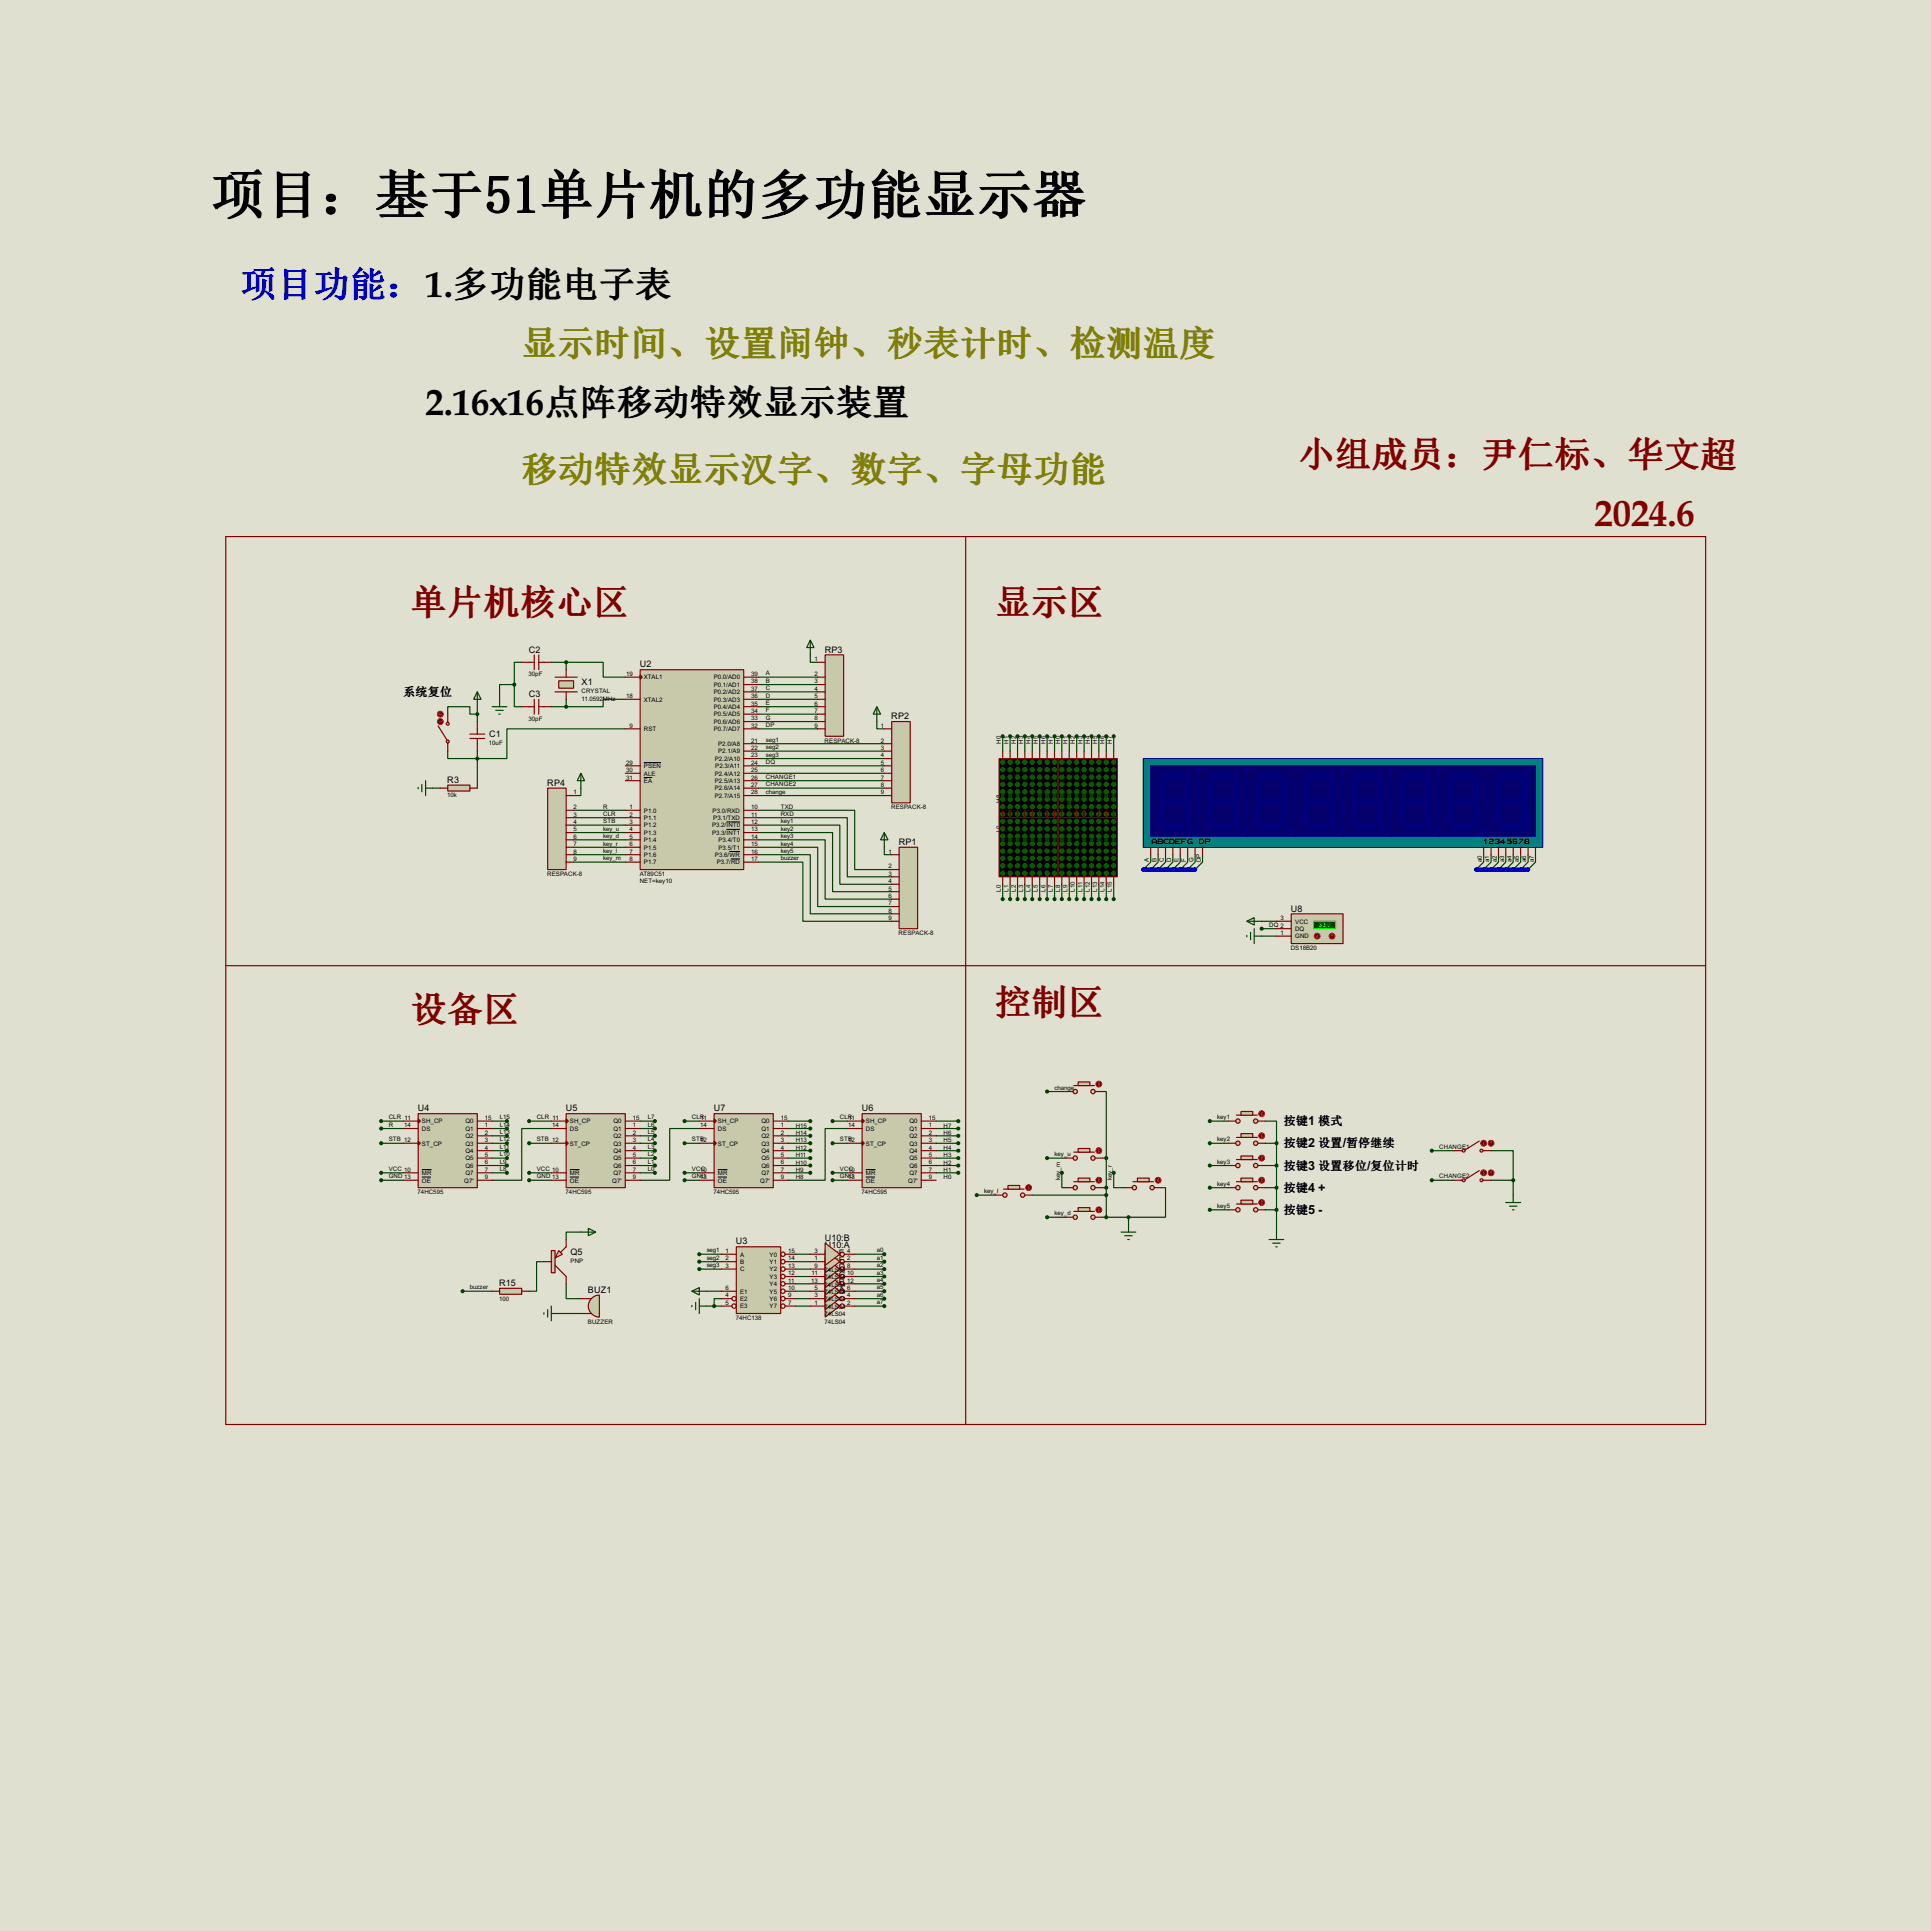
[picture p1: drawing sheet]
<svg xmlns="http://www.w3.org/2000/svg" width="663mm" height="663mm" viewBox="0 0 663 663" stroke-linecap="round" stroke-linejoin="round" font-family="sans-serif">
<defs><g id="words">
<text font-size="18.8" x="72" y="73.4">项目：基于51单片机的多功能显示器</text>
<g font-size="14.9">
<text x="146.1" y="101.9">1.</text>
<text x="146.1" y="142.5">2.16x16</text>
</g>
<text font-size="14.9" fill="#800000" x="547.4" y="180.6">2024.6</text>
<text font-size="12.5" fill="#0000c0" x="82.6" y="101.9">项目功能：</text>
<g font-size="12.5">
<text x="155.2" y="101.9">多功能电子表</text>
<text x="186.5" y="142.5">点阵移动特效显示装置</text>
</g>
<g font-size="12.5" fill="#808000">
<text x="178.8" y="122.2">显示时间、设置闹钟、秒表计时、检测温度</text>
<text x="178.8" y="165.4">移动特效显示汉字、数字、字母功能</text>
</g>
<g font-size="12.5" fill="#800000">
<text x="445.5" y="160.3">小组成员：尹仁标、华文超</text>
<text x="140.7" y="211.1">单片机核心区</text>
<text x="341.7" y="211.1">显示区</text>
<text x="141" y="350.8">设备区</text>
<text x="341.7" y="348.3">控制区</text>
</g>
<g font-size="4.8">
<text x="449.1" y="386.3">1</text>
<text x="449.1" y="393.9">2</text>
<text x="461" y="393.9">/</text>
<text x="449.1" y="401.5">3</text>
<text x="469.4" y="401.5">/</text>
<text x="449.1" y="409.1">4 +</text>
<text x="449.1" y="416.8">5 -</text>
</g>
<g font-size="4.2">
<text x="138.5" y="239">系统复位</text>
<text x="440.7" y="386.3">按键</text>
<text x="452.6" y="386.3">模式</text>
<text x="440.7" y="393.9">按键</text>
<text x="452.6" y="393.9">设置 暂停继续</text>
<text x="440.7" y="401.5">按键</text>
<text x="452.6" y="401.5">设置移位 复位计时</text>
<text x="440.7" y="409.1">按键</text>
<text x="440.7" y="416.8">按键</text>
</g>
<g font-size="3.5">
<text x="181.5" y="224">C2</text>
<text x="283.1" y="224">RP3</text>
<text x="219.6" y="229.1">U2</text>
<text x="181.5" y="239.2">C3</text>
<text x="199.7" y="235.1">X1</text>
<text x="306" y="246.9">RP2</text>
<text x="167.9" y="252.9">C1</text>
<text x="153.6" y="268.7">R3</text>
<text x="187.9" y="269.8">RP4</text>
<text x="308.5" y="290">RP1</text>
<text x="443.1" y="312.9">U8</text>
<text x="143.4" y="381.5">U4</text>
<text x="194.2" y="381.5">U5</text>
<text x="245" y="381.5">U7</text>
<text x="295.8" y="381.5">U6</text>
<text x="283.1" y="426">U10:B</text>
<text x="195.9" y="430.7">Q5</text>
<text x="252.6" y="427.2">U3</text>
<text x="283.1" y="431.1">U9:F</text>
<text x="283.1" y="428.5">U10:A</text>
<text x="283.1" y="436.1">U9:D</text>
<text x="283.1" y="433.6">U9:E</text>
<text x="171.4" y="441.5">R15</text>
<text x="201.8" y="443.8">BUZ1</text>
<text x="283.1" y="443.8">U9:A</text>
<text x="283.1" y="441.2">U9:B</text>
<text x="283.1" y="438.7">U9:C</text>
</g>
<g font-size="2.4">
<text x="279.6" y="227">1</text>
<text x="181.5" y="232.1">30pF</text>
<text x="214.9" y="232.1">19</text>
<text x="221" y="233.3">XTAL1</text>
<text x="245" y="233.3">P0.0/AD0</text>
<text x="257.9" y="232.1">39</text>
<text x="262.9" y="231.9">A</text>
<text x="279.6" y="232.1">2</text>
<text x="199.6" y="238">CRYSTAL</text>
<text x="214.9" y="239.7">18</text>
<text x="245" y="235.8">P0.1/AD1</text>
<text x="245" y="238.3">P0.2/AD2</text>
<text x="257.9" y="234.6">38</text>
<text x="257.9" y="237.1">37</text>
<text x="257.9" y="239.7">36</text>
<text x="262.9" y="234.4">B</text>
<text x="262.9" y="236.9">C</text>
<text x="262.9" y="239.4">D</text>
<text x="279.6" y="234.6">3</text>
<text x="279.6" y="237.1">4</text>
<text x="279.6" y="239.7">5</text>
<text x="199.6" y="240.6">11.0592MHz</text>
<text x="221" y="240.8">XTAL2</text>
<text x="245" y="240.8">P0.3/AD3</text>
<text x="245" y="243.4">P0.4/AD4</text>
<text x="245" y="246">P0.5/AD5</text>
<text x="257.9" y="242.2">35</text>
<text x="257.9" y="244.8">34</text>
<text x="262.9" y="242">E</text>
<text x="262.9" y="244.6">F</text>
<text x="279.6" y="242.2">6</text>
<text x="279.6" y="244.8">7</text>
<text x="181.5" y="247.4">30pF</text>
<text x="216.1" y="249.8">9</text>
<text x="221" y="251">RST</text>
<text x="245" y="248.5">P0.6/AD6</text>
<text x="245" y="251">P0.7/AD7</text>
<text x="257.9" y="247.3">33</text>
<text x="257.9" y="249.8">32</text>
<text x="262.9" y="247.1">G</text>
<text x="262.9" y="249.6">DP</text>
<text x="279.6" y="247.3">8</text>
<text x="279.6" y="249.8">9</text>
<text x="302.4" y="249.8">1</text>
<text x="167.9" y="255.9">10uF</text>
<text x="246.5" y="256.1">P2.0/A8</text>
<text x="257.9" y="254.9">21</text>
<text x="257.9" y="257.5">22</text>
<text x="262.9" y="254.7">seg1</text>
<text x="262.9" y="257.3">seg2</text>
<text x="283.1" y="254.9">RESPACK-8</text>
<text x="302.4" y="254.9">2</text>
<text x="302.4" y="257.5">3</text>
<text x="343.6" y="255.3" transform="rotate(-90 343.6 255.3)">H0</text>
<text x="346.2" y="255.3" transform="rotate(-90 346.2 255.3)">H1</text>
<text x="348.7" y="255.3" transform="rotate(-90 348.7 255.3)">H2</text>
<text x="351.2" y="255.3" transform="rotate(-90 351.2 255.3)">H3</text>
<text x="353.8" y="255.3" transform="rotate(-90 353.8 255.3)">H4</text>
<text x="356.3" y="255.3" transform="rotate(-90 356.3 255.3)">H5</text>
<text x="358.9" y="255.3" transform="rotate(-90 358.9 255.3)">H6</text>
<text x="361.4" y="255.3" transform="rotate(-90 361.4 255.3)">H7</text>
<text x="363.9" y="255.3" transform="rotate(-90 363.9 255.3)">H0</text>
<text x="366.5" y="255.3" transform="rotate(-90 366.5 255.3)">H1</text>
<text x="369" y="255.3" transform="rotate(-90 369 255.3)">H2</text>
<text x="371.6" y="255.3" transform="rotate(-90 371.6 255.3)">H3</text>
<text x="374.1" y="255.3" transform="rotate(-90 374.1 255.3)">H4</text>
<text x="376.6" y="255.3" transform="rotate(-90 376.6 255.3)">H5</text>
<text x="379.2" y="255.3" transform="rotate(-90 379.2 255.3)">H6</text>
<text x="381.7" y="255.3" transform="rotate(-90 381.7 255.3)">H7</text>
<text x="214.9" y="262.5">29</text>
<text x="221" y="263.7">PSEN</text>
<text x="245.4" y="261.2">P2.2/A10</text>
<text x="245.5" y="263.7">P2.3/A11</text>
<text x="246.5" y="258.7">P2.1/A9</text>
<text x="257.9" y="260">23</text>
<text x="257.9" y="262.5">24</text>
<text x="262.9" y="259.8">seg3</text>
<text x="262.9" y="262.3">DQ</text>
<text x="302.4" y="260">4</text>
<text x="302.4" y="262.5">5</text>
<text x="214.9" y="265.1">30</text>
<text x="214.9" y="267.6">31</text>
<text x="221" y="266.2">ALE</text>
<text x="221" y="268.8">EA</text>
<text x="245.4" y="266.2">P2.4/A12</text>
<text x="245.4" y="268.8">P2.5/A13</text>
<text x="257.9" y="265.1">25</text>
<text x="257.9" y="267.6">26</text>
<text x="262.9" y="267.4">CHANGE1</text>
<text x="262.9" y="270">CHANGE2</text>
<text x="302.4" y="265.1">6</text>
<text x="302.4" y="267.6">7</text>
<text x="153.5" y="273.8">10k</text>
<text x="196.9" y="272.7">1</text>
<text x="245.4" y="273.9">P2.7/A15</text>
<text x="245.4" y="271.4">P2.6/A14</text>
<text x="257.9" y="272.7">28</text>
<text x="257.9" y="270.2">27</text>
<text x="262.9" y="272.5">change</text>
<text x="302.4" y="270.2">8</text>
<text x="302.4" y="272.7">9</text>
<text x="343.6" y="275.6" transform="rotate(-90 343.6 275.6)">H8</text>
<text x="346.2" y="275.6" transform="rotate(-90 346.2 275.6)">H9</text>
<text x="348.7" y="275.6" transform="rotate(-90 348.7 275.6)">H10</text>
<text x="351.2" y="275.6" transform="rotate(-90 351.2 275.6)">H11</text>
<text x="353.8" y="275.6" transform="rotate(-90 353.8 275.6)">H1</text>
<text x="353.8" y="272.9" transform="rotate(-90 353.8 272.9)">2</text>
<text x="356.3" y="275.6" transform="rotate(-90 356.3 275.6)">H13</text>
<text x="358.9" y="275.6" transform="rotate(-90 358.9 275.6)">H14</text>
<text x="361.4" y="275.6" transform="rotate(-90 361.4 275.6)">H15</text>
<text x="363.9" y="275.6" transform="rotate(-90 363.9 275.6)">H8</text>
<text x="366.5" y="275.6" transform="rotate(-90 366.5 275.6)">H9</text>
<text x="369" y="275.6" transform="rotate(-90 369 275.6)">H10</text>
<text x="371.6" y="275.6" transform="rotate(-90 371.6 275.6)">H11</text>
<text x="374.1" y="275.6" transform="rotate(-90 374.1 275.6)">H12</text>
<text x="376.6" y="275.6" transform="rotate(-90 376.6 275.6)">H13</text>
<text x="379.2" y="275.6" transform="rotate(-90 379.2 275.6)">H14</text>
<text x="381.7" y="275.6" transform="rotate(-90 381.7 275.6)">H15</text>
<text x="196.9" y="277.8">2</text>
<text x="196.9" y="280.3">3</text>
<text x="207.1" y="277.5">R</text>
<text x="207.1" y="280.1">CLR</text>
<text x="216.1" y="277.8">1</text>
<text x="216.1" y="280.3">2</text>
<text x="221" y="278.9">P1.0</text>
<text x="221" y="281.5">P1.1</text>
<text x="244.6" y="278.9">P3.0/RXD</text>
<text x="244.8" y="281.5">P3.1/TXD</text>
<text x="257.9" y="277.8">10</text>
<text x="257.9" y="280.3">11</text>
<text x="268" y="277.5">TXD</text>
<text x="268" y="280.1">RXD</text>
<text x="305.9" y="277.8">RESPACK-8</text>
<text x="196.9" y="282.9">4</text>
<text x="196.9" y="285.4">5</text>
<text x="196.9" y="287.9">6</text>
<text x="207.1" y="285.2">key_u</text>
<text x="207.1" y="287.7">key_d</text>
<text x="207.1" y="282.7">STB</text>
<text x="216.1" y="282.9">3</text>
<text x="216.1" y="285.4">4</text>
<text x="216.1" y="287.9">5</text>
<text x="221" y="284.1">P1.2</text>
<text x="221" y="286.6">P1.3</text>
<text x="244.4" y="284.1">P3.2/INT0</text>
<text x="244.4" y="286.6">P3.3/INT1</text>
<text x="257.9" y="282.9">12</text>
<text x="257.9" y="285.4">13</text>
<text x="257.9" y="287.9">14</text>
<text x="268" y="282.7">key1</text>
<text x="268" y="285.2">key2</text>
<text x="268" y="287.7">key3</text>
<text x="343.6" y="285.8" transform="rotate(-90 343.6 285.8)">L0</text>
<text x="346.2" y="285.8" transform="rotate(-90 346.2 285.8)">L1</text>
<text x="348.7" y="285.8" transform="rotate(-90 348.7 285.8)">L2</text>
<text x="351.2" y="285.8" transform="rotate(-90 351.2 285.8)">L3</text>
<text x="353.8" y="285.8" transform="rotate(-90 353.8 285.8)">L4</text>
<text x="356.3" y="285.8" transform="rotate(-90 356.3 285.8)">L5</text>
<text x="358.9" y="285.8" transform="rotate(-90 358.9 285.8)">L6</text>
<text x="361.4" y="285.8" transform="rotate(-90 361.4 285.8)">L7</text>
<text x="363.9" y="285.8" transform="rotate(-90 363.9 285.8)">L8</text>
<text x="366.5" y="285.8" transform="rotate(-90 366.5 285.8)">L9</text>
<text x="369" y="285.8" transform="rotate(-90 369 285.8)">L10</text>
<text x="371.6" y="285.8" transform="rotate(-90 371.6 285.8)">L11</text>
<text x="374.1" y="285.8" transform="rotate(-90 374.1 285.8)">L12</text>
<text x="376.6" y="285.8" transform="rotate(-90 376.6 285.8)">L13</text>
<text x="379.2" y="285.8" transform="rotate(-90 379.2 285.8)">L14</text>
<text x="381.7" y="285.8" transform="rotate(-90 381.7 285.8)">L15</text>
<text x="196.9" y="290.5">7</text>
<text x="196.9" y="293">8</text>
<text x="207.1" y="290.2">key_r</text>
<text x="207.1" y="292.8">key_l</text>
<text x="216.1" y="290.5">6</text>
<text x="216.1" y="293">7</text>
<text x="221" y="289.1">P1.4</text>
<text x="221" y="291.6">P1.5</text>
<text x="246.6" y="289.1">P3.4/T0</text>
<text x="246.6" y="291.6">P3.5/T1</text>
<text x="257.9" y="293">16</text>
<text x="257.9" y="290.5">15</text>
<text x="268" y="290.2">key4</text>
<text x="268" y="292.8">key5</text>
<text x="305" y="293">1</text>
<text x="196.9" y="295.6">9</text>
<text x="207.1" y="295.4">key_m</text>
<text x="216.1" y="295.6">8</text>
<text x="221" y="294.2">P1.6</text>
<text x="221" y="296.8">P1.7</text>
<text x="245.4" y="294.2">P3.6/WR</text>
<text x="246" y="296.8">P3.7/RD</text>
<text x="257.9" y="295.6">17</text>
<text x="268" y="295.4">buzzer</text>
<text x="305" y="298.1">2</text>
<text x="394.4" y="295.9" transform="rotate(-90 394.4 295.9)">A</text>
<text x="397" y="295.9" transform="rotate(-90 397 295.9)">B</text>
<text x="399.5" y="295.9" transform="rotate(-90 399.5 295.9)">C</text>
<text x="402" y="295.9" transform="rotate(-90 402 295.9)">D</text>
<text x="404.6" y="295.9" transform="rotate(-90 404.6 295.9)">E</text>
<text x="407.1" y="295.9" transform="rotate(-90 407.1 295.9)">F</text>
<text x="409.7" y="295.9" transform="rotate(-90 409.7 295.9)">G</text>
<text x="412.2" y="295.9" transform="rotate(-90 412.2 295.9)">DP</text>
<text x="508.7" y="295.9" transform="rotate(-90 508.7 295.9)">a0</text>
<text x="511.3" y="295.9" transform="rotate(-90 511.3 295.9)">a1</text>
<text x="513.8" y="296" transform="rotate(-90 513.8 296)">a2</text>
<text x="516.3" y="296" transform="rotate(-90 516.3 296)">a3</text>
<text x="518.9" y="296" transform="rotate(-90 518.9 296)">a4</text>
<text x="521.4" y="295.9" transform="rotate(-90 521.4 295.9)">a5</text>
<text x="524" y="295.9" transform="rotate(-90 524 295.9)">a6</text>
<text x="526.5" y="296" transform="rotate(-90 526.5 296)">a7</text>
<text x="187.8" y="300.7">RESPACK-8</text>
<text x="219.6" y="300.7">AT89C51</text>
<text x="219.6" y="303.2">NET=key10</text>
<text x="305" y="300.6">3</text>
<text x="305" y="303.2">4</text>
<text x="305" y="305.7">5</text>
<text x="305" y="308.3">6</text>
<text x="305" y="310.8">7</text>
<text x="343.6" y="306.1" transform="rotate(-90 343.6 306.1)">L0</text>
<text x="346.2" y="306.1" transform="rotate(-90 346.2 306.1)">L1</text>
<text x="348.7" y="306.1" transform="rotate(-90 348.7 306.1)">L2</text>
<text x="351.2" y="306.1" transform="rotate(-90 351.2 306.1)">L3</text>
<text x="353.8" y="306.1" transform="rotate(-90 353.8 306.1)">L4</text>
<text x="356.3" y="306.1" transform="rotate(-90 356.3 306.1)">L5</text>
<text x="358.9" y="306.1" transform="rotate(-90 358.9 306.1)">L6</text>
<text x="361.4" y="306.1" transform="rotate(-90 361.4 306.1)">L7</text>
<text x="363.9" y="306.1" transform="rotate(-90 363.9 306.1)">L8</text>
<text x="366.5" y="306.1" transform="rotate(-90 366.5 306.1)">L9</text>
<text x="369" y="306.1" transform="rotate(-90 369 306.1)">L10</text>
<text x="371.6" y="306.1" transform="rotate(-90 371.6 306.1)">L11</text>
<text x="374.1" y="306.1" transform="rotate(-90 374.1 306.1)">L12</text>
<text x="376.6" y="306.1" transform="rotate(-90 376.6 306.1)">L13</text>
<text x="379.2" y="306.1" transform="rotate(-90 379.2 306.1)">L14</text>
<text x="381.7" y="306.1" transform="rotate(-90 381.7 306.1)">L15</text>
<text x="305" y="313.3">8</text>
<text x="305" y="315.9">9</text>
<text x="439.6" y="315.9">3</text>
<text x="444.6" y="317.1">VCC</text>
<text x="308.5" y="321">RESPACK-8</text>
<text x="435.7" y="318.2">DQ 2</text>
<text x="439.6" y="321">1</text>
<text x="444.6" y="319.6">DQ</text>
<text x="444.6" y="322.2">GND</text>
<text x="443.1" y="326.1">DS18B20</text>
<text x="362" y="374.1">change</text>
<text x="133.4" y="384.3">CLR 11</text>
<text x="133.4" y="386.8">R</text>
<text x="138.7" y="387">14</text>
<text x="144.8" y="385.7">SH_CP</text>
<text x="144.8" y="388.2">DS</text>
<text x="159.8" y="385.7">Q0</text>
<text x="159.8" y="388.2">Q1</text>
<text x="166.4" y="384.5">15</text>
<text x="166.4" y="387">1</text>
<text x="166.4" y="389.5">2</text>
<text x="171.5" y="384.3">L15</text>
<text x="171.5" y="386.8">L14</text>
<text x="171.5" y="389.3">L13</text>
<text x="184.2" y="384.3">CLR 11</text>
<text x="189.5" y="387">14</text>
<text x="195.6" y="385.7">SH_CP</text>
<text x="195.6" y="388.2">DS</text>
<text x="210.6" y="385.7">Q0</text>
<text x="210.6" y="388.2">Q1</text>
<text x="217.2" y="384.5">15</text>
<text x="217.2" y="387">1</text>
<text x="217.2" y="389.5">2</text>
<text x="222.3" y="384.3">L7</text>
<text x="222.3" y="386.8">L6</text>
<text x="222.3" y="389.3">L5</text>
<text x="237.5" y="384.3">CLR</text>
<text x="240.3" y="387">14</text>
<text x="240.5" y="384.5">11</text>
<text x="246.4" y="385.7">SH_CP</text>
<text x="246.4" y="388.2">DS</text>
<text x="261.4" y="385.7">Q0</text>
<text x="261.4" y="388.2">Q1</text>
<text x="268" y="384.5">15</text>
<text x="268" y="387">1</text>
<text x="268" y="389.5">2</text>
<text x="273.1" y="389.6">H14</text>
<text x="273.1" y="387.1">H15</text>
<text x="288.3" y="384.3">CLR</text>
<text x="291.1" y="387">14</text>
<text x="291.3" y="384.5">11</text>
<text x="297.2" y="385.7">SH_CP</text>
<text x="297.2" y="388.2">DS</text>
<text x="312.2" y="385.7">Q0</text>
<text x="312.2" y="388.2">Q1</text>
<text x="318.8" y="384.5">15</text>
<text x="318.8" y="387">1</text>
<text x="318.8" y="389.5">2</text>
<text x="323.9" y="389.6">H6</text>
<text x="323.9" y="387.1">H7</text>
<text x="417.9" y="384.3">key1</text>
<text x="133.4" y="391.9">STB 12</text>
<text x="144.8" y="393.3">ST_CP</text>
<text x="159.8" y="390.7">Q2</text>
<text x="159.8" y="393.3">Q3</text>
<text x="159.8" y="395.8">Q4</text>
<text x="166.4" y="392.1">3</text>
<text x="166.4" y="394.6">4</text>
<text x="171.5" y="391.9">L12</text>
<text x="171.5" y="394.4">L11</text>
<text x="184.2" y="391.9">STB 12</text>
<text x="195.6" y="393.3">ST_CP</text>
<text x="210.6" y="390.7">Q2</text>
<text x="210.6" y="393.3">Q3</text>
<text x="210.6" y="395.8">Q4</text>
<text x="217.2" y="392.1">3</text>
<text x="217.2" y="394.6">4</text>
<text x="222.3" y="391.9">L4</text>
<text x="222.3" y="394.4">L3</text>
<text x="237.5" y="391.9">ST12</text>
<text x="240.3" y="391.9">B</text>
<text x="246.4" y="393.3">ST_CP</text>
<text x="261.4" y="390.7">Q2</text>
<text x="261.4" y="393.3">Q3</text>
<text x="261.4" y="395.8">Q4</text>
<text x="268" y="392.1">3</text>
<text x="268" y="394.6">4</text>
<text x="273.1" y="394.7">H12</text>
<text x="273.1" y="392.1">H13</text>
<text x="288.3" y="391.9">ST12</text>
<text x="291.1" y="391.9">B</text>
<text x="297.2" y="393.3">ST_CP</text>
<text x="312.2" y="390.7">Q2</text>
<text x="312.2" y="393.3">Q3</text>
<text x="312.2" y="395.8">Q4</text>
<text x="318.8" y="392.1">3</text>
<text x="318.8" y="394.6">4</text>
<text x="323.9" y="394.7">H4</text>
<text x="323.9" y="392.1">H5</text>
<text x="417.9" y="391.9">key2</text>
<text x="494.1" y="394.4">CHANGE1</text>
<text x="159.8" y="398.4">Q5</text>
<text x="159.8" y="400.9">Q6</text>
<text x="166.4" y="397.2">5</text>
<text x="166.4" y="399.7">6</text>
<text x="171.5" y="397">L10</text>
<text x="171.5" y="399.5">L9</text>
<text x="210.6" y="398.4">Q5</text>
<text x="210.6" y="400.9">Q6</text>
<text x="217.2" y="397.2">5</text>
<text x="217.2" y="399.7">6</text>
<text x="222.3" y="397">L2</text>
<text x="222.3" y="399.5">L1</text>
<text x="261.4" y="398.4">Q5</text>
<text x="261.4" y="400.9">Q6</text>
<text x="268" y="397.2">5</text>
<text x="268" y="399.7">6</text>
<text x="273.1" y="399.8">H10</text>
<text x="273.1" y="397.2">H11</text>
<text x="312.2" y="398.4">Q5</text>
<text x="312.2" y="400.9">Q6</text>
<text x="318.8" y="397.2">5</text>
<text x="318.8" y="399.7">6</text>
<text x="323.9" y="399.8">H2</text>
<text x="323.9" y="397.2">H3</text>
<text x="362" y="397">key_u</text>
<text x="417.9" y="399.5">key3</text>
<text x="133.4" y="402">VCC 10</text>
<text x="133.4" y="404.6">GND 13</text>
<text x="144.8" y="403.4">MR</text>
<text x="144.8" y="406">OE</text>
<text x="159.4" y="406">Q7'</text>
<text x="159.8" y="403.4">Q7</text>
<text x="166.4" y="402.2">7</text>
<text x="166.4" y="404.8">9</text>
<text x="171.5" y="402">L8</text>
<text x="184.2" y="402">VCC 10</text>
<text x="184.2" y="404.6">GND 13</text>
<text x="195.6" y="403.4">MR</text>
<text x="195.6" y="406">OE</text>
<text x="210.2" y="406">Q7'</text>
<text x="210.6" y="403.4">Q7</text>
<text x="217.2" y="402.2">7</text>
<text x="217.2" y="404.8">9</text>
<text x="222.3" y="402">L0</text>
<text x="237.5" y="402">VC1C0</text>
<text x="237.5" y="404.6">GN1D3</text>
<text x="246.4" y="403.4">MR</text>
<text x="246.4" y="406">OE</text>
<text x="261" y="406">Q7'</text>
<text x="261.4" y="403.4">Q7</text>
<text x="268" y="402.2">7</text>
<text x="268" y="404.8">9</text>
<text x="273.1" y="404.8">H8</text>
<text x="273.1" y="402.3">H9</text>
<text x="288.3" y="402">VC1C0</text>
<text x="288.3" y="404.6">GN1D3</text>
<text x="297.2" y="403.4">MR</text>
<text x="297.2" y="406">OE</text>
<text x="311.8" y="406">Q7'</text>
<text x="312.2" y="403.4">Q7</text>
<text x="318.8" y="402.2">7</text>
<text x="318.8" y="404.8">9</text>
<text x="323.9" y="404.8">H0</text>
<text x="323.9" y="402.3">H1</text>
<text x="363.9" y="405.2" transform="rotate(-90 363.9 405.2)">key_m</text>
<text x="381.7" y="405.2" transform="rotate(-90 381.7 405.2)">key_r</text>
<text x="417.9" y="407.1">key4</text>
<text x="494.1" y="404.6">CHANGE2</text>
<text x="143.4" y="409.9">74HC595</text>
<text x="194.2" y="409.9">74HC595</text>
<text x="245" y="409.9">74HC595</text>
<text x="295.8" y="409.9">74HC595</text>
<text x="337.9" y="409.7">key_l</text>
<text x="362" y="417.3">key_d</text>
<text x="417.9" y="414.7">key5</text>
<text x="242.6" y="430">seg1</text>
<text x="249.1" y="430.2">1</text>
<text x="254.1" y="431.4">A</text>
<text x="264.2" y="431.4">Y0</text>
<text x="270.6" y="430.2">15</text>
<text x="279.6" y="430.2">3</text>
<text x="290.9" y="430.2">4</text>
<text x="301" y="430">a0</text>
<text x="195.8" y="433.7">PNP</text>
<text x="242.6" y="432.5">seg2</text>
<text x="242.6" y="435.1">seg3</text>
<text x="249.1" y="432.7">2</text>
<text x="249.1" y="435.3">3</text>
<text x="254.1" y="433.9">B</text>
<text x="254.1" y="436.5">C</text>
<text x="264.2" y="433.9">Y1</text>
<text x="264.2" y="436.5">Y2</text>
<text x="270.6" y="432.7">14</text>
<text x="270.6" y="435.3">13</text>
<text x="270.6" y="437.8">12</text>
<text x="278.6" y="437.8">11</text>
<text x="279.6" y="435.3">9</text>
<text x="279.6" y="432.7">1</text>
<text x="283.1" y="436.6">74LS04</text>
<text x="290.9" y="437.8">10</text>
<text x="290.9" y="435.3">8</text>
<text x="290.9" y="432.7">2</text>
<text x="301" y="432.5">a1</text>
<text x="301" y="435.1">a2</text>
<text x="301" y="437.6">a3</text>
<text x="161.3" y="442.7">buzzer</text>
<text x="249.1" y="442.9">6</text>
<text x="264.2" y="439">Y3</text>
<text x="264.2" y="441.5">Y4</text>
<text x="270.6" y="440.3">11</text>
<text x="270.6" y="442.9">10</text>
<text x="278.4" y="440.3">13</text>
<text x="279.6" y="442.9">5</text>
<text x="283.1" y="441.7">74LS04</text>
<text x="283.1" y="439.1">74LS04</text>
<text x="290.9" y="442.9">6</text>
<text x="290.9" y="440.3">12</text>
<text x="301" y="440.1">a4</text>
<text x="301" y="442.7">a5</text>
<text x="171.3" y="446.5">100</text>
<text x="249.1" y="445.4">4</text>
<text x="249.1" y="448">5</text>
<text x="254.1" y="444.1">E1</text>
<text x="254.1" y="446.6">E2</text>
<text x="254.1" y="449.2">E3</text>
<text x="264.2" y="444.1">Y5</text>
<text x="264.2" y="446.6">Y6</text>
<text x="264.2" y="449.2">Y7</text>
<text x="270.6" y="445.4">9</text>
<text x="270.6" y="448">7</text>
<text x="279.6" y="448">1</text>
<text x="279.6" y="445.4">3</text>
<text x="283.1" y="449.3">74LS04</text>
<text x="283.1" y="446.8">74LS04</text>
<text x="283.1" y="444.2">74LS04</text>
<text x="290.9" y="448">2</text>
<text x="290.9" y="445.4">4</text>
<text x="301" y="445.2">a6</text>
<text x="301" y="447.8">a7</text>
<text x="201.8" y="454.4">BUZZER</text>
<text x="252.6" y="453.1">74HC138</text>
<text x="283.1" y="454.4">74LS04</text>
<text x="283.1" y="451.8">74LS04</text>
</g>
<text font-size="2.4" fill="#0f0" x="452.7" y="318.4">33.0</text>
</g></defs>
<path d="M0 0h662.9v662.9h-662.9z" fill="#e0e0d0"/>
<g fill="none" stroke="#004000" stroke-width=".4">
<path d="M176.6 235v7.6h2.5M176.6 235h-5.1v5.1M179.1 227.4h-2.5v7.6M189.3 227.4h5.1M194.4 227.4h12.7v5.1h7.6M194.4 227.4v2.5M260.4 232.5h20.3M260.4 235h20.3M260.4 237.5h20.3M278.2 224.8v2.6h2.5M153.7 245.2v-2.6h7.6v2.6h2.6M163.9 242.6v5.1"/>
<path d="M163.9 257.9v12.7M189.3 242.6h5.1M194.4 240.1v2.5M214.7 250.2h-40.7v10.2h-20.3v-2.5M214.7 240.1h-7.6v2.5h-12.7M260.4 242.6h20.3M260.4 240.1h20.3M260.4 245.2h20.3M260.4 247.7h20.3M260.4 250.2h20.3M260.4 255.3h43.2M260.4 257.9h43.2"/>
<path d="M301 247.7v2.5h2.6M344.2 252.8v5.1M346.8 252.8v5.1M349.3 252.8v5.1M351.8 252.8v5.1M354.4 252.8v5.1M356.9 252.8v5.1M359.5 252.8v5.1M362 252.8v5.1M364.5 252.8v5.1M367.1 252.8v5.1M369.6 252.8v5.1"/>
<path d="M372.2 252.8v5.1M374.7 252.8v5.1M377.2 252.8v5.1M379.8 252.8v5.1M382.3 252.8v5.1M148.6 270.6h2.6M196.9 278.2h17.8M199.4 270.6v2.5h-2.5M260.4 278.2h33v20.3h12.7M260.4 270.6h43.2M260.4 260.4h43.2M260.4 262.9h43.2"/>
<path d="M260.4 265.5h43.2M260.4 268h43.2M260.4 273.1h43.2M344.2 273.1v5.1M346.8 273.1v5.1M349.3 273.1v5.1M351.8 278.2v-5.1h2.6v5.1M356.9 273.1v5.1M359.5 273.1v5.1M362 273.1v5.1M364.5 273.1v5.1M367.1 275.6l2.5 12.7v-5"/>
<path d="M367.1 273.1v5.1M369.6 273.1v5.1M372.2 273.1v5.1M374.7 273.1v5.1M377.2 273.1v5.1M379.8 273.1v5.1M382.3 273.1v5.1M196.9 280.7h17.8M196.9 283.3h17.8M196.9 285.8h17.8M196.9 288.3h17.8M196.9 290.9h17.8"/>
<path d="M196.9 293.4h17.8M196.9 296h17.8M260.4 280.7h30.5v20.3h15.2M260.4 283.3h27.9v20.3h17.8M260.4 285.8h25.4v20.3h20.3M260.4 288.3h22.9v20.4h22.8M260.4 290.9h20.3v20.3h25.4M260.4 293.4h17.8v20.3h27.9M260.4 296h15.2v20.3h30.5M303.6 290.9v2.5h2.5M344.2 283.3v5M346.8 283.3v5"/>
<path d="M349.3 283.3v5M351.8 283.3v5M354.4 283.3v5M356.9 283.3v5M359.5 283.3v5M362 283.3v5M364.5 283.3v5M367.1 283.3v5M372.2 283.3v5M374.7 283.3v5M377.2 283.3v5M379.8 283.3v5"/>
<path d="M382.3 283.3v5M395 293.4v2.6l-2.5 2.5M397.6 293.4v2.6l-2.6 2.5M400.1 293.4v2.6l-2.5 2.5M402.6 293.4v2.6l-2.5 2.5M405.2 293.4v2.6l-2.6 2.5M407.7 293.4v2.6l-2.5 2.5M410.3 293.4v2.6l-2.6 2.5M412.8 293.4v2.6l-2.5 2.5M509.3 293.4v2.6l-2.5 2.5M511.9 293.4v2.6l-2.6 2.5M514.4 293.4v2.6l-2.5 2.5"/>
<path d="M516.9 293.4v2.6l-2.5 2.5M519.5 293.4v2.6l-2.6 2.5M522 293.4v2.6l-2.5 2.5M524.6 293.4v2.6l-2.6 2.5M527.1 293.4v2.6l-2.5 2.5M344.2 303.6v5.1M346.8 303.6v5.1M349.3 303.6v5.1M351.8 303.6v5.1M354.4 303.6v5.1M356.9 303.6v5.1M359.5 303.6v5.1"/>
<path d="M362 303.6v5.1M364.5 303.6v5.1M367.1 303.6v5.1M369.6 303.6v5.1M372.2 303.6v5.1M374.7 303.6v5.1M377.2 303.6v5.1M379.8 303.6v5.1M382.3 303.6v5.1M433.1 316.3h5.1M433.1 318.8h5.1M433.1 321.4h5.1"/>
<path d="M359.5 374.7h6.3M378.5 374.7h1.3v22.9M130.9 384.9h7.6M130.9 387.4h7.6M130.9 392.5h7.6M169 384.9h5M169 387.4h5M169 392.5h5M169 389.9h5M169 395h5M169 397.6h5M181.7 384.9h7.6"/>
<path d="M181.7 392.5h7.6M189.3 387.4h-10.2v17.8h-10.1M219.8 384.9h5M219.8 387.4h5M219.8 392.5h5M219.8 389.9h5M219.8 395h5M219.8 397.6h5M235 384.9h5.1M235 392.5h5.1M240.1 387.4h-10.2v17.8h-10.1M270.6 384.9h7.6"/>
<path d="M270.6 387.4h7.6M270.6 392.5h7.6M270.6 389.9h7.6M270.6 395h7.6M270.6 397.6h7.6M285.8 384.9h5.1M285.8 392.5h5.1M290.9 387.4h-7.6v17.8h-12.7M321.4 384.9h7.6M321.4 387.4h7.6M321.4 392.5h7.6M321.4 389.9h7.6"/>
<path d="M321.4 395h7.6M321.4 397.6h7.6M359.5 397.6h6.3M378.5 397.6h1.3M379.8 397.6v20.3M415.3 384.9h6.4M415.3 392.5h6.4M434.4 384.9h3.8v7.6M434.4 392.5h3.8M438.2 392.5v30.5M491.5 395h7.7M511.9 395h7.6v10.2"/>
<path d="M130.9 402.6h7.6M130.9 405.2h7.6M169 402.6h5M169 400.1h5M181.7 402.6h7.6M181.7 405.2h7.6M219.8 402.6h5M219.8 400.1h5M235 402.6h5.1M235 405.2h5.1M270.6 402.6h7.6M270.6 400.1h7.6"/>
<path d="M285.8 402.6h5.1M285.8 405.2h5.1M321.4 402.6h7.6M321.4 400.1h7.6M335.3 410.3h6.4M354.4 410.3h25.4M359.5 417.9h6.3M364.5 402.6v5.1h1.3M378.5 417.9h8.9M378.5 407.7h1.3M382.3 402.6v5.1h3.8M387.4 417.9v2.5"/>
<path d="M398.8 407.7h1.3v10.2h-12.7M415.3 400.1h6.4M415.3 407.7h6.4M415.3 415.3h6.4M434.4 400.1h3.8M434.4 407.7h3.8M434.4 415.3h3.8M491.5 405.2h7.7M511.9 405.2h7.6M519.5 405.2v5.1M186.7 433.1h-2.5v10.2h-2.5M199.4 423h-5v2.5"/>
<path d="M240.1 435.7h7.6M240.1 433.1h7.6M240.1 430.6h7.6M273.1 438.2h5.1M273.1 435.7h5.1M273.1 433.1h5.1M273.1 430.6h5.1M293.4 438.2h10.2M293.4 435.7h10.2M293.4 433.1h10.2M293.4 430.6h10.2M158.8 443.3h10.2"/>
<path d="M191.8 450.9h7.6M194.4 440.7v5.1h5M242.6 443.3h5.1M242.6 448.4h5.1M247.7 445.8h-2.5v2.6M273.1 443.3h5.1M273.1 448.4h5.1M273.1 445.8h5.1M273.1 440.7h5.1M293.4 443.3h10.2M293.4 448.4h10.2M293.4 445.8h10.2"/>
<path d="M293.4 440.7h10.2"/>
</g>
<path d="M343 260.4h20.3v20.3h-20.3zM363.3 260.4h20.3v20.3h-20.3zM343 280.7h20.3v20.3h-20.3zM363.3 280.7h20.3v20.3h-20.3z" fill="#000" stroke="#800000" stroke-width=".34"/>
<g fill="#0e5b00" stroke="#0e5b00" stroke-width=".34">
<circle cx="344.2" cy="279.5" r=".75"/>
<circle cx="344.2" cy="276.9" r=".75"/>
<circle cx="344.2" cy="274.4" r=".75"/>
<circle cx="344.2" cy="271.8" r=".75"/>
<circle cx="344.2" cy="269.3" r=".75"/>
<circle cx="344.2" cy="266.8" r=".75"/>
<circle cx="344.2" cy="264.2" r=".75"/>
<circle cx="344.2" cy="261.7" r=".75"/>
<circle cx="346.7" cy="279.5" r=".75"/>
<circle cx="346.7" cy="276.9" r=".75"/>
<circle cx="346.7" cy="274.4" r=".75"/>
<circle cx="346.7" cy="271.8" r=".75"/>
<circle cx="346.7" cy="269.3" r=".75"/>
<circle cx="346.7" cy="266.8" r=".75"/>
<circle cx="346.7" cy="264.2" r=".75"/>
<circle cx="346.7" cy="261.7" r=".75"/>
<circle cx="349.3" cy="279.5" r=".75"/>
<circle cx="349.3" cy="276.9" r=".75"/>
<circle cx="349.3" cy="274.4" r=".75"/>
<circle cx="349.3" cy="271.8" r=".75"/>
<circle cx="349.3" cy="269.3" r=".75"/>
<circle cx="349.3" cy="266.8" r=".75"/>
<circle cx="349.3" cy="264.2" r=".75"/>
<circle cx="349.3" cy="261.7" r=".75"/>
<circle cx="351.8" cy="279.5" r=".75"/>
<circle cx="351.8" cy="276.9" r=".75"/>
<circle cx="351.8" cy="274.4" r=".75"/>
<circle cx="351.8" cy="271.8" r=".75"/>
<circle cx="351.8" cy="269.3" r=".75"/>
<circle cx="351.8" cy="266.8" r=".75"/>
<circle cx="351.8" cy="264.2" r=".75"/>
<circle cx="351.8" cy="261.7" r=".75"/>
<circle cx="354.3" cy="279.5" r=".75"/>
<circle cx="354.3" cy="276.9" r=".75"/>
<circle cx="354.3" cy="274.4" r=".75"/>
<circle cx="354.3" cy="271.8" r=".75"/>
<circle cx="354.3" cy="269.3" r=".75"/>
<circle cx="354.3" cy="266.8" r=".75"/>
<circle cx="354.3" cy="264.2" r=".75"/>
<circle cx="354.3" cy="261.7" r=".75"/>
<circle cx="356.9" cy="279.5" r=".75"/>
<circle cx="356.9" cy="276.9" r=".75"/>
<circle cx="356.9" cy="274.4" r=".75"/>
<circle cx="356.9" cy="271.8" r=".75"/>
<circle cx="356.9" cy="269.3" r=".75"/>
<circle cx="356.9" cy="266.8" r=".75"/>
<circle cx="356.9" cy="264.2" r=".75"/>
<circle cx="356.9" cy="261.7" r=".75"/>
<circle cx="359.4" cy="279.5" r=".75"/>
<circle cx="359.4" cy="276.9" r=".75"/>
<circle cx="359.4" cy="274.4" r=".75"/>
<circle cx="359.4" cy="271.8" r=".75"/>
<circle cx="359.4" cy="269.3" r=".75"/>
<circle cx="359.4" cy="266.8" r=".75"/>
<circle cx="359.4" cy="264.2" r=".75"/>
<circle cx="359.4" cy="261.7" r=".75"/>
<circle cx="362" cy="279.5" r=".75"/>
<circle cx="362" cy="276.9" r=".75"/>
<circle cx="362" cy="274.4" r=".75"/>
<circle cx="362" cy="271.8" r=".75"/>
<circle cx="362" cy="269.3" r=".75"/>
<circle cx="362" cy="266.8" r=".75"/>
<circle cx="362" cy="264.2" r=".75"/>
<circle cx="362" cy="261.7" r=".75"/>
<circle cx="364.5" cy="279.5" r=".75"/>
<circle cx="364.5" cy="276.9" r=".75"/>
<circle cx="364.5" cy="274.4" r=".75"/>
<circle cx="364.5" cy="271.8" r=".75"/>
<circle cx="364.5" cy="269.3" r=".75"/>
<circle cx="364.5" cy="266.8" r=".75"/>
<circle cx="364.5" cy="264.2" r=".75"/>
<circle cx="364.5" cy="261.7" r=".75"/>
<circle cx="367" cy="279.5" r=".75"/>
<circle cx="367" cy="276.9" r=".75"/>
<circle cx="367" cy="274.4" r=".75"/>
<circle cx="367" cy="271.8" r=".75"/>
<circle cx="367" cy="269.3" r=".75"/>
<circle cx="367" cy="266.8" r=".75"/>
<circle cx="367" cy="264.2" r=".75"/>
<circle cx="367" cy="261.7" r=".75"/>
<circle cx="369.6" cy="279.5" r=".75"/>
<circle cx="369.6" cy="276.9" r=".75"/>
<circle cx="369.6" cy="274.4" r=".75"/>
<circle cx="369.6" cy="271.8" r=".75"/>
<circle cx="369.6" cy="269.3" r=".75"/>
<circle cx="369.6" cy="266.8" r=".75"/>
<circle cx="369.6" cy="264.2" r=".75"/>
<circle cx="369.6" cy="261.7" r=".75"/>
<circle cx="372.1" cy="279.5" r=".75"/>
<circle cx="372.1" cy="276.9" r=".75"/>
<circle cx="372.1" cy="274.4" r=".75"/>
<circle cx="372.1" cy="271.8" r=".75"/>
<circle cx="372.1" cy="269.3" r=".75"/>
<circle cx="372.1" cy="266.8" r=".75"/>
<circle cx="372.1" cy="264.2" r=".75"/>
<circle cx="372.1" cy="261.7" r=".75"/>
<circle cx="374.7" cy="279.5" r=".75"/>
<circle cx="374.7" cy="276.9" r=".75"/>
<circle cx="374.7" cy="274.4" r=".75"/>
<circle cx="374.7" cy="271.8" r=".75"/>
<circle cx="374.7" cy="269.3" r=".75"/>
<circle cx="374.7" cy="266.8" r=".75"/>
<circle cx="374.7" cy="264.2" r=".75"/>
<circle cx="374.7" cy="261.7" r=".75"/>
<circle cx="377.2" cy="279.5" r=".75"/>
<circle cx="377.2" cy="276.9" r=".75"/>
<circle cx="377.2" cy="274.4" r=".75"/>
<circle cx="377.2" cy="271.8" r=".75"/>
<circle cx="377.2" cy="269.3" r=".75"/>
<circle cx="377.2" cy="266.8" r=".75"/>
<circle cx="377.2" cy="264.2" r=".75"/>
<circle cx="377.2" cy="261.7" r=".75"/>
<circle cx="379.7" cy="279.5" r=".75"/>
<circle cx="379.7" cy="276.9" r=".75"/>
<circle cx="379.7" cy="274.4" r=".75"/>
<circle cx="379.7" cy="271.8" r=".75"/>
<circle cx="379.7" cy="269.3" r=".75"/>
<circle cx="379.7" cy="266.8" r=".75"/>
<circle cx="379.7" cy="264.2" r=".75"/>
<circle cx="379.7" cy="261.7" r=".75"/>
<circle cx="382.3" cy="279.5" r=".75"/>
<circle cx="382.3" cy="276.9" r=".75"/>
<circle cx="382.3" cy="274.4" r=".75"/>
<circle cx="382.3" cy="271.8" r=".75"/>
<circle cx="382.3" cy="269.3" r=".75"/>
<circle cx="382.3" cy="266.8" r=".75"/>
<circle cx="382.3" cy="264.2" r=".75"/>
<circle cx="382.3" cy="261.7" r=".75"/>
<circle cx="344.2" cy="299.8" r=".75"/>
<circle cx="344.2" cy="297.2" r=".75"/>
<circle cx="344.2" cy="294.7" r=".75"/>
<circle cx="344.2" cy="292.2" r=".75"/>
<circle cx="344.2" cy="289.6" r=".75"/>
<circle cx="344.2" cy="287.1" r=".75"/>
<circle cx="344.2" cy="284.5" r=".75"/>
<circle cx="344.2" cy="282" r=".75"/>
<circle cx="346.7" cy="299.8" r=".75"/>
<circle cx="346.7" cy="297.2" r=".75"/>
<circle cx="346.7" cy="294.7" r=".75"/>
<circle cx="346.7" cy="292.2" r=".75"/>
<circle cx="346.7" cy="289.6" r=".75"/>
<circle cx="346.7" cy="287.1" r=".75"/>
<circle cx="346.7" cy="284.5" r=".75"/>
<circle cx="346.7" cy="282" r=".75"/>
<circle cx="349.3" cy="299.8" r=".75"/>
<circle cx="349.3" cy="297.2" r=".75"/>
<circle cx="349.3" cy="294.7" r=".75"/>
<circle cx="349.3" cy="292.2" r=".75"/>
<circle cx="349.3" cy="289.6" r=".75"/>
<circle cx="349.3" cy="287.1" r=".75"/>
<circle cx="349.3" cy="284.5" r=".75"/>
<circle cx="349.3" cy="282" r=".75"/>
<circle cx="351.8" cy="299.8" r=".75"/>
<circle cx="351.8" cy="297.2" r=".75"/>
<circle cx="351.8" cy="294.7" r=".75"/>
<circle cx="351.8" cy="292.2" r=".75"/>
<circle cx="351.8" cy="289.6" r=".75"/>
<circle cx="351.8" cy="287.1" r=".75"/>
<circle cx="351.8" cy="284.5" r=".75"/>
<circle cx="351.8" cy="282" r=".75"/>
<circle cx="354.3" cy="299.8" r=".75"/>
<circle cx="354.3" cy="297.2" r=".75"/>
<circle cx="354.3" cy="294.7" r=".75"/>
<circle cx="354.3" cy="292.2" r=".75"/>
<circle cx="354.3" cy="289.6" r=".75"/>
<circle cx="354.3" cy="287.1" r=".75"/>
<circle cx="354.3" cy="284.5" r=".75"/>
<circle cx="354.3" cy="282" r=".75"/>
<circle cx="356.9" cy="299.8" r=".75"/>
<circle cx="356.9" cy="297.2" r=".75"/>
<circle cx="356.9" cy="294.7" r=".75"/>
<circle cx="356.9" cy="292.2" r=".75"/>
<circle cx="356.9" cy="289.6" r=".75"/>
<circle cx="356.9" cy="287.1" r=".75"/>
<circle cx="356.9" cy="284.5" r=".75"/>
<circle cx="356.9" cy="282" r=".75"/>
<circle cx="359.4" cy="299.8" r=".75"/>
<circle cx="359.4" cy="297.2" r=".75"/>
<circle cx="359.4" cy="294.7" r=".75"/>
<circle cx="359.4" cy="292.2" r=".75"/>
<circle cx="359.4" cy="289.6" r=".75"/>
<circle cx="359.4" cy="287.1" r=".75"/>
<circle cx="359.4" cy="284.5" r=".75"/>
<circle cx="359.4" cy="282" r=".75"/>
<circle cx="362" cy="299.8" r=".75"/>
<circle cx="362" cy="297.2" r=".75"/>
<circle cx="362" cy="294.7" r=".75"/>
<circle cx="362" cy="292.2" r=".75"/>
<circle cx="362" cy="289.6" r=".75"/>
<circle cx="362" cy="287.1" r=".75"/>
<circle cx="362" cy="284.5" r=".75"/>
<circle cx="362" cy="282" r=".75"/>
<circle cx="364.5" cy="299.8" r=".75"/>
<circle cx="364.5" cy="297.2" r=".75"/>
<circle cx="364.5" cy="294.7" r=".75"/>
<circle cx="364.5" cy="292.2" r=".75"/>
<circle cx="364.5" cy="289.6" r=".75"/>
<circle cx="364.5" cy="287.1" r=".75"/>
<circle cx="364.5" cy="284.5" r=".75"/>
<circle cx="364.5" cy="282" r=".75"/>
<circle cx="367" cy="299.8" r=".75"/>
<circle cx="367" cy="297.2" r=".75"/>
<circle cx="367" cy="294.7" r=".75"/>
<circle cx="367" cy="292.2" r=".75"/>
<circle cx="367" cy="289.6" r=".75"/>
<circle cx="367" cy="287.1" r=".75"/>
<circle cx="367" cy="284.5" r=".75"/>
<circle cx="367" cy="282" r=".75"/>
<circle cx="369.6" cy="299.8" r=".75"/>
<circle cx="369.6" cy="297.2" r=".75"/>
<circle cx="369.6" cy="294.7" r=".75"/>
<circle cx="369.6" cy="292.2" r=".75"/>
<circle cx="369.6" cy="289.6" r=".75"/>
<circle cx="369.6" cy="287.1" r=".75"/>
<circle cx="369.6" cy="284.5" r=".75"/>
<circle cx="369.6" cy="282" r=".75"/>
<circle cx="372.1" cy="299.8" r=".75"/>
<circle cx="372.1" cy="297.2" r=".75"/>
<circle cx="372.1" cy="294.7" r=".75"/>
<circle cx="372.1" cy="292.2" r=".75"/>
<circle cx="372.1" cy="289.6" r=".75"/>
<circle cx="372.1" cy="287.1" r=".75"/>
<circle cx="372.1" cy="284.5" r=".75"/>
<circle cx="372.1" cy="282" r=".75"/>
<circle cx="374.7" cy="299.8" r=".75"/>
<circle cx="374.7" cy="297.2" r=".75"/>
<circle cx="374.7" cy="294.7" r=".75"/>
<circle cx="374.7" cy="292.2" r=".75"/>
<circle cx="374.7" cy="289.6" r=".75"/>
<circle cx="374.7" cy="287.1" r=".75"/>
<circle cx="374.7" cy="284.5" r=".75"/>
<circle cx="374.7" cy="282" r=".75"/>
<circle cx="377.2" cy="299.8" r=".75"/>
<circle cx="377.2" cy="297.2" r=".75"/>
<circle cx="377.2" cy="294.7" r=".75"/>
<circle cx="377.2" cy="292.2" r=".75"/>
<circle cx="377.2" cy="289.6" r=".75"/>
<circle cx="377.2" cy="287.1" r=".75"/>
<circle cx="377.2" cy="284.5" r=".75"/>
<circle cx="377.2" cy="282" r=".75"/>
<circle cx="379.7" cy="299.8" r=".75"/>
<circle cx="379.7" cy="297.2" r=".75"/>
<circle cx="379.7" cy="294.7" r=".75"/>
<circle cx="379.7" cy="292.2" r=".75"/>
<circle cx="379.7" cy="289.6" r=".75"/>
<circle cx="379.7" cy="287.1" r=".75"/>
<circle cx="379.7" cy="284.5" r=".75"/>
<circle cx="379.7" cy="282" r=".75"/>
<circle cx="382.3" cy="299.8" r=".75"/>
<circle cx="382.3" cy="297.2" r=".75"/>
<circle cx="382.3" cy="294.7" r=".75"/>
<circle cx="382.3" cy="292.2" r=".75"/>
<circle cx="382.3" cy="289.6" r=".75"/>
<circle cx="382.3" cy="287.1" r=".75"/>
<circle cx="382.3" cy="284.5" r=".75"/>
<circle cx="382.3" cy="282" r=".75"/>
</g>
<g fill="none" stroke="#800000" stroke-width=".4">
<path d="M344.2 257.9v2.5M346.8 257.9v2.5M349.3 257.9v2.5M351.8 257.9v2.5M354.4 257.9v2.5M356.9 257.9v2.5M359.5 257.9v2.5M362 257.9v2.5M364.5 257.9v2.5M367.1 257.9v2.5M369.6 257.9v2.5M372.2 257.9v2.5"/>
<path d="M374.7 257.9v2.5M377.2 257.9v2.5M379.8 257.9v2.5M382.3 257.9v2.5M344.2 278.2v5.1M346.8 278.2v5.1M349.3 278.2v5.1M351.8 278.2v5.1M354.4 278.2v5.1M356.9 278.2v5.1M359.5 278.2v5.1M362 278.2v5.1"/>
<path d="M364.5 278.2v5.1M367.1 278.2v5.1M369.6 278.2v5.1M372.2 278.2v5.1M374.7 278.2v5.1M377.2 278.2v5.1M379.8 278.2v5.1M382.3 278.2v5.1M344.2 301v2.6M346.8 301v2.6M349.3 301v2.6M351.8 301v2.6"/>
<path d="M354.4 301v2.6M356.9 301v2.6M359.5 301v2.6M362 301v2.6M364.5 301v2.6M367.1 301v2.6M369.6 301v2.6M372.2 301v2.6M374.7 301v2.6M377.2 301v2.6M379.8 301v2.6M382.3 301v2.6"/>
</g>
<g fill="#004000" stroke="#004000" stroke-width=".4">
<circle cx="344.2" cy="252.8" r=".5"/>
<circle cx="346.7" cy="252.8" r=".5"/>
<circle cx="349.3" cy="252.8" r=".5"/>
<circle cx="351.8" cy="252.8" r=".5"/>
<circle cx="354.3" cy="252.8" r=".5"/>
<circle cx="356.9" cy="252.8" r=".5"/>
<circle cx="359.4" cy="252.8" r=".5"/>
<circle cx="362" cy="252.8" r=".5"/>
<circle cx="344.2" cy="273.1" r=".5"/>
<circle cx="346.7" cy="273.1" r=".5"/>
<circle cx="349.3" cy="273.1" r=".5"/>
<circle cx="356.9" cy="273.1" r=".5"/>
<circle cx="359.4" cy="273.1" r=".5"/>
<circle cx="362" cy="273.1" r=".5"/>
<circle cx="364.5" cy="273.1" r=".5"/>
<circle cx="367" cy="273.1" r=".5"/>
<circle cx="369.6" cy="273.1" r=".5"/>
<circle cx="372.1" cy="273.1" r=".5"/>
<circle cx="374.7" cy="273.1" r=".5"/>
<circle cx="377.2" cy="273.1" r=".5"/>
<circle cx="379.7" cy="273.1" r=".5"/>
<circle cx="382.3" cy="273.1" r=".5"/>
<circle cx="344.2" cy="288.3" r=".5"/>
<circle cx="346.7" cy="288.3" r=".5"/>
<circle cx="349.3" cy="288.3" r=".5"/>
<circle cx="351.8" cy="288.3" r=".5"/>
<circle cx="354.3" cy="288.3" r=".5"/>
<circle cx="356.9" cy="288.3" r=".5"/>
<circle cx="359.4" cy="288.3" r=".5"/>
<circle cx="362" cy="288.3" r=".5"/>
<circle cx="364.5" cy="288.3" r=".5"/>
<circle cx="367" cy="288.3" r=".5"/>
<circle cx="372.1" cy="288.3" r=".5"/>
<circle cx="374.7" cy="288.3" r=".5"/>
<circle cx="377.2" cy="288.3" r=".5"/>
<circle cx="379.7" cy="288.3" r=".5"/>
<circle cx="382.3" cy="288.3" r=".5"/>
<circle cx="344.2" cy="308.7" r=".5"/>
<circle cx="346.7" cy="308.7" r=".5"/>
<circle cx="349.3" cy="308.7" r=".5"/>
<circle cx="351.8" cy="308.7" r=".5"/>
<circle cx="354.3" cy="308.7" r=".5"/>
<circle cx="356.9" cy="308.7" r=".5"/>
<circle cx="359.4" cy="308.7" r=".5"/>
<circle cx="362" cy="308.7" r=".5"/>
<circle cx="364.5" cy="308.7" r=".5"/>
<circle cx="367" cy="308.7" r=".5"/>
<circle cx="369.6" cy="308.7" r=".5"/>
<circle cx="372.1" cy="308.7" r=".5"/>
<circle cx="374.7" cy="308.7" r=".5"/>
<circle cx="377.2" cy="308.7" r=".5"/>
<circle cx="379.7" cy="308.7" r=".5"/>
<circle cx="382.3" cy="308.7" r=".5"/>
<circle cx="364.5" cy="252.8" r=".5"/>
<circle cx="367" cy="252.8" r=".5"/>
<circle cx="369.6" cy="252.8" r=".5"/>
<circle cx="372.1" cy="252.8" r=".5"/>
<circle cx="374.7" cy="252.8" r=".5"/>
<circle cx="377.2" cy="252.8" r=".5"/>
<circle cx="379.7" cy="252.8" r=".5"/>
<circle cx="382.3" cy="252.8" r=".5"/>
</g>
<path d="M143.6 382.3h20.3v25.4h-20.3z" fill="#c8c8aa" stroke="#800000" stroke-width=".4"/>
<g fill="none" stroke="#800000" stroke-width=".4">
<path d="M138.5 384.9h5.1M138.5 387.4h5.1M138.5 392.5h5.1M143.6 384.1l.7 .8-.7 .7zM143.6 391.7l.7 .8-.7 .7zM163.9 384.9h5.1M163.9 387.4h5.1M163.9 389.9h5.1M163.9 392.5h5.1M163.9 395h5.1M163.9 397.6h5.1M138.5 402.6h5.1"/>
<path d="M138.5 405.2h5.1M163.9 400.1h5.1M163.9 402.6h5.1M163.9 405.2h5.1"/>
</g>
<path d="M144.8 401.5h3.4M144.8 404.1h3.2" fill="none" stroke="#000" stroke-width=".34"/>
<path d="M194.4 382.3h20.3v25.4h-20.3z" fill="#c8c8aa" stroke="#800000" stroke-width=".4"/>
<g fill="none" stroke="#800000" stroke-width=".4">
<path d="M189.3 384.9h5.1M189.3 387.4h5.1M189.3 392.5h5.1M194.4 384.1l.7 .8-.7 .7zM194.4 391.7l.7 .8-.7 .7zM214.7 384.9h5.1M214.7 387.4h5.1M214.7 389.9h5.1M214.7 392.5h5.1M214.7 395h5.1M214.7 397.6h5.1M189.3 402.6h5.1"/>
<path d="M189.3 405.2h5.1M214.7 400.1h5.1M214.7 402.6h5.1M214.7 405.2h5.1"/>
</g>
<path d="M195.6 401.5h3.4M195.6 404.1h3.2" fill="none" stroke="#000" stroke-width=".34"/>
<g fill="#004000" stroke="#004000" stroke-width=".4">
<circle cx="130.8" cy="384.9" r=".5"/>
<circle cx="130.8" cy="387.4" r=".5"/>
<circle cx="130.8" cy="392.5" r=".5"/>
<circle cx="130.8" cy="402.6" r=".5"/>
<circle cx="130.8" cy="405.2" r=".5"/>
<circle cx="174" cy="384.9" r=".5"/>
<circle cx="174" cy="387.4" r=".5"/>
<circle cx="174" cy="389.9" r=".5"/>
<circle cx="174" cy="392.5" r=".5"/>
<circle cx="174" cy="395" r=".5"/>
<circle cx="174" cy="397.6" r=".5"/>
<circle cx="174" cy="400.1" r=".5"/>
<circle cx="174" cy="402.6" r=".5"/>
<circle cx="181.6" cy="384.9" r=".5"/>
<circle cx="181.6" cy="392.5" r=".5"/>
<circle cx="181.6" cy="402.6" r=".5"/>
<circle cx="181.6" cy="405.2" r=".5"/>
<circle cx="224.8" cy="384.9" r=".5"/>
<circle cx="224.8" cy="387.4" r=".5"/>
<circle cx="224.8" cy="389.9" r=".5"/>
<circle cx="224.8" cy="392.5" r=".5"/>
<circle cx="224.8" cy="395" r=".5"/>
<circle cx="224.8" cy="397.6" r=".5"/>
<circle cx="224.8" cy="400.1" r=".5"/>
<circle cx="224.8" cy="402.6" r=".5"/>
</g>
<path d="M296 382.3h20.3v25.4h-20.3z" fill="#c8c8aa" stroke="#800000" stroke-width=".4"/>
<g fill="none" stroke="#800000" stroke-width=".4">
<path d="M290.9 384.9h5.1M290.9 387.4h5.1M290.9 392.5h5.1M296 384.1l.7 .8-.7 .7zM296 391.7l.7 .8-.7 .7zM316.3 384.9h5.1M316.3 387.4h5.1M316.3 389.9h5.1M316.3 392.5h5.1M316.3 395h5.1M316.3 397.6h5.1M290.9 402.6h5.1"/>
<path d="M290.9 405.2h5.1M316.3 400.1h5.1M316.3 402.6h5.1M316.3 405.2h5.1"/>
</g>
<path d="M297.2 401.5h3.4M297.2 404.1h3.2" fill="none" stroke="#000" stroke-width=".34"/>
<path d="M245.2 382.3h20.3v25.4h-20.3z" fill="#c8c8aa" stroke="#800000" stroke-width=".4"/>
<g fill="none" stroke="#800000" stroke-width=".4">
<path d="M240.1 384.9h5.1M240.1 387.4h5.1M240.1 392.5h5.1M245.2 384.1l.7 .8-.7 .7zM245.2 391.7l.7 .8-.7 .7zM265.5 384.9h5.1M265.5 387.4h5.1M265.5 389.9h5.1M265.5 392.5h5.1M265.5 395h5.1M265.5 397.6h5.1M240.1 402.6h5.1"/>
<path d="M240.1 405.2h5.1M265.5 400.1h5.1M265.5 402.6h5.1M265.5 405.2h5.1"/>
</g>
<path d="M246.4 401.5h3.4M246.4 404.1h3.2" fill="none" stroke="#000" stroke-width=".34"/>
<g fill="#004000" stroke="#004000" stroke-width=".4">
<circle cx="328.9" cy="402.6" r=".5"/>
<circle cx="328.9" cy="400.1" r=".5"/>
<circle cx="328.9" cy="397.6" r=".5"/>
<circle cx="328.9" cy="395" r=".5"/>
<circle cx="328.9" cy="392.5" r=".5"/>
<circle cx="328.9" cy="389.9" r=".5"/>
<circle cx="328.9" cy="387.4" r=".5"/>
<circle cx="328.9" cy="384.9" r=".5"/>
<circle cx="278.1" cy="402.6" r=".5"/>
<circle cx="278.1" cy="400.1" r=".5"/>
<circle cx="278.1" cy="397.6" r=".5"/>
<circle cx="278.1" cy="395" r=".5"/>
<circle cx="278.1" cy="392.5" r=".5"/>
<circle cx="278.1" cy="389.9" r=".5"/>
<circle cx="278.1" cy="387.4" r=".5"/>
<circle cx="278.1" cy="384.9" r=".5"/>
<circle cx="285.8" cy="384.9" r=".5"/>
<circle cx="285.8" cy="392.5" r=".5"/>
<circle cx="285.8" cy="402.6" r=".5"/>
<circle cx="285.8" cy="405.2" r=".5"/>
<circle cx="235" cy="384.9" r=".5"/>
<circle cx="235" cy="392.5" r=".5"/>
<circle cx="235" cy="402.6" r=".5"/>
<circle cx="235" cy="405.2" r=".5"/>
</g>
<g fill="#c8c8aa" stroke="#800000" stroke-width=".4">
<circle cx="375.2" cy="397.6" r=".75"/>
<circle cx="369.1" cy="397.6" r=".75"/>
</g>
<path d="M368.6 395.5h7.1" fill="none" stroke="#800000" stroke-width=".4"/>
<path d="M370.1 394.3h4.1v1.2h-4.1z" fill="#c8c8aa" stroke="#800000" stroke-width=".4"/>
<path d="M365.8 397.6h2.6M376 397.6h2.5" fill="none" stroke="#800000" stroke-width=".4"/>
<circle cx="377.2" cy="395" r="1" fill="#400000" stroke="#f00" stroke-width=".34"/>
<path d="M377 395.3l.2 .2M377.2 394.5v1M377.2 394.5l-.2 .3M377.2 394.5l.3 .3M377.5 395.3l-.3 .2" fill="none" stroke="#f00" stroke-width=".34"/>
<g fill="#c8c8aa" stroke="#800000" stroke-width=".4">
<circle cx="375.2" cy="407.7" r=".75"/>
<circle cx="369.1" cy="407.7" r=".75"/>
</g>
<path d="M368.6 405.7h7.1" fill="none" stroke="#800000" stroke-width=".4"/>
<path d="M370.1 404.4h4.1v1.3h-4.1z" fill="#c8c8aa" stroke="#800000" stroke-width=".4"/>
<path d="M365.8 407.7h2.6M376 407.7h2.5" fill="none" stroke="#800000" stroke-width=".4"/>
<circle cx="377.2" cy="405.2" r="1" fill="#400000" stroke="#f00" stroke-width=".34"/>
<path d="M377 405.4l.2 .3M377.2 404.7v1M377.2 404.7l-.2 .2M377.2 404.7l.3 .2M377.5 405.4l-.3 .3" fill="none" stroke="#f00" stroke-width=".34"/>
<g fill="#c8c8aa" stroke="#800000" stroke-width=".4">
<circle cx="375.2" cy="417.9" r=".75"/>
<circle cx="369.1" cy="417.9" r=".75"/>
</g>
<path d="M368.6 415.9h7.1" fill="none" stroke="#800000" stroke-width=".4"/>
<path d="M370.1 414.6h4.1v1.3h-4.1z" fill="#c8c8aa" stroke="#800000" stroke-width=".4"/>
<path d="M365.8 417.9h2.6M376 417.9h2.5" fill="none" stroke="#800000" stroke-width=".4"/>
<circle cx="377.2" cy="415.3" r="1" fill="#400000" stroke="#f00" stroke-width=".34"/>
<path d="M377 415.6l.2 .3M377.2 414.8v1.1M377.2 414.8l-.2 .3M377.2 414.8l.3 .3M377.5 415.6l-.3 .3" fill="none" stroke="#f00" stroke-width=".34"/>
<g fill="#c8c8aa" stroke="#800000" stroke-width=".4">
<circle cx="351" cy="410.3" r=".75"/>
<circle cx="344.9" cy="410.3" r=".75"/>
</g>
<path d="M344.5 408.2h7.1" fill="none" stroke="#800000" stroke-width=".4"/>
<path d="M346 407h4.1v1.2h-4.1z" fill="#c8c8aa" stroke="#800000" stroke-width=".4"/>
<path d="M341.7 410.3h2.5M351.8 410.3h2.6" fill="none" stroke="#800000" stroke-width=".4"/>
<circle cx="353.1" cy="407.7" r="1" fill="#400000" stroke="#f00" stroke-width=".34"/>
<path d="M352.9 408l.2 .2M353.1 407.2v1M353.1 407.2l-.2 .3M353.1 407.2l.3 .3M353.4 408l-.3 .2" fill="none" stroke="#f00" stroke-width=".34"/>
<g fill="#c8c8aa" stroke="#800000" stroke-width=".4">
<circle cx="395.5" cy="407.7" r=".75"/>
<circle cx="389.4" cy="407.7" r=".75"/>
</g>
<path d="M388.9 405.7h7.1" fill="none" stroke="#800000" stroke-width=".4"/>
<path d="M390.5 404.4h4v1.3h-4z" fill="#c8c8aa" stroke="#800000" stroke-width=".4"/>
<path d="M386.1 407.7h2.6M396.3 407.7h2.5" fill="none" stroke="#800000" stroke-width=".4"/>
<circle cx="397.5" cy="405.2" r="1" fill="#400000" stroke="#f00" stroke-width=".34"/>
<path d="M397.3 405.4l.3 .3M397.6 404.7v1M397.6 404.7l-.3 .2M397.6 404.7l.2 .2M397.8 405.4l-.2 .3" fill="none" stroke="#f00" stroke-width=".34"/>
<g fill="#004000" stroke="#004000" stroke-width=".4">
<circle cx="364.5" cy="402.6" r=".5"/>
<circle cx="359.4" cy="397.6" r=".5"/>
<circle cx="359.4" cy="417.9" r=".5"/>
<circle cx="382.3" cy="402.6" r=".5"/>
<circle cx="335.3" cy="410.3" r=".5"/>
<circle cx="387.4" cy="417.9" r=".5"/>
<circle cx="379.7" cy="417.9" r=".5"/>
<circle cx="379.7" cy="407.7" r=".5"/>
<circle cx="379.7" cy="410.3" r=".5"/>
</g>
<path d="M384.9 423h5M386.1 424.2h2.6M387.2 425.5h.5M387.4 420.4v2.6" fill="none" stroke="#004000" stroke-width=".4"/>
<g fill="#c8c8aa" stroke="#800000" stroke-width=".4">
<circle cx="375.2" cy="374.7" r=".75"/>
<circle cx="369.1" cy="374.7" r=".75"/>
</g>
<path d="M368.6 372.7h7.1" fill="none" stroke="#800000" stroke-width=".4"/>
<path d="M370.1 371.4h4.1v1.3h-4.1z" fill="#c8c8aa" stroke="#800000" stroke-width=".4"/>
<path d="M365.8 374.7h2.6M376 374.7h2.5" fill="none" stroke="#800000" stroke-width=".4"/>
<circle cx="377.2" cy="372.2" r="1" fill="#400000" stroke="#f00" stroke-width=".34"/>
<path d="M377 372.4l.2 .3M377.2 371.7v1M377.2 371.7l-.2 .2M377.2 371.7l.3 .2M377.5 372.4l-.3 .3" fill="none" stroke="#f00" stroke-width=".34"/>
<g fill="#004000" stroke="#004000" stroke-width=".4">
<circle cx="379.7" cy="397.6" r=".5"/>
<circle cx="359.4" cy="374.7" r=".5"/>
</g>
<path d="M219.8 229.9h35.5v68.6h-35.5z" fill="#c8c8aa" stroke="#800000" stroke-width=".4"/>
<g fill="none" stroke="#800000" stroke-width=".4">
<path d="M214.7 232.5h5.1M219.8 231.7l.7 .8-.7 .7zM255.3 232.5h5.1M255.3 235h5.1M255.3 237.5h5.1M214.7 240.1h5.1M214.7 250.2h5.1M255.3 240.1h5.1M255.3 250.2h5.1M255.3 242.6h5.1M255.3 245.2h5.1M255.3 247.7h5.1"/>
<path d="M255.3 255.3h5.1M255.3 257.9h5.1M214.7 265.5h5.1M214.7 268h5.1M214.7 262.9h5.1M214.7 278.2h5.1M255.3 265.5h5.1M255.3 268h5.1M255.3 262.9h5.1M255.3 278.2h5.1M255.3 273.1h5.1M255.3 260.4h5.1"/>
<path d="M255.3 270.6h5.1M214.7 280.7h5.1M214.7 283.3h5.1M214.7 285.8h5.1M214.7 288.3h5.1M214.7 290.9h5.1M214.7 293.4h5.1M214.7 296h5.1M255.3 280.7h5.1M255.3 283.3h5.1M255.3 285.8h5.1M255.3 288.3h5.1"/>
<path d="M255.3 290.9h5.1M255.3 293.4h5.1M255.3 296h5.1"/>
</g>
<path d="M221 266.9h2.9M221 261.8h5.9M249.4 282.2h4.7M249.4 284.7h4.7M250.4 292.3h3.7M251 294.9h3.1" fill="none" stroke="#000" stroke-width=".34"/>
<path d="M163.9 237.5l1.3 2.6h-2.6zM163.9 237.5v5.1M143.6 270.3v.5M144.8 269.3v2.5M146.1 270.6h2.5M146.1 268v5.1" fill="none" stroke="#004000" stroke-width=".4"/>
<path d="M153.7 269.5h7.6v2.1h-7.6z" fill="#c8c8aa" stroke="#800000" stroke-width=".4"/>
<path d="M161.3 252h5.1M161.3 253.5h5.1M163.9 247.7v4.3M163.9 253.5v4.4M151.2 270.6h2.5M161.3 270.6h2.6" fill="none" stroke="#800000" stroke-width=".4"/>
<circle cx="163.8" cy="260.4" r=".5" fill="#004000" stroke="#004000" stroke-width=".4"/>
<g fill="#c8c8aa" stroke="#800000" stroke-width=".4">
<circle cx="153.7" cy="248.5" r=".5"/>
<circle cx="153.7" cy="254.6" r=".5"/>
</g>
<path d="M150.4 249.2l3.1 4.9M153.7 245.2v2.8M153.7 255.1v2.8" fill="none" stroke="#800000" stroke-width=".4"/>
<circle cx="151.1" cy="247.7" r="1" fill="#400000" stroke="#f00" stroke-width=".34"/>
<path d="M150.7 247.7h1M151.4 247.5l.3 .2M151.7 247.7l-.3 .3" fill="none" stroke="#f00" stroke-width=".34"/>
<circle cx="151.1" cy="245.2" r="1" fill="#400000" stroke="#f00" stroke-width=".34"/>
<path d="M150.7 245.2l.2 .2M150.7 245.2h1M150.9 244.9l-.2 .3" fill="none" stroke="#f00" stroke-width=".34"/>
<circle cx="163.8" cy="245.2" r=".5" fill="#004000" stroke="#004000" stroke-width=".4"/>
<path d="M190.6 237.5h7.6M190.6 232.5h7.6" fill="none" stroke="#800000" stroke-width=".4"/>
<path d="M191.8 233.7h5.1v2.6h-5.1z" fill="#c8c8aa" stroke="#800000" stroke-width=".4"/>
<path d="M179.1 227.4h4.3M183.4 224.8v5.1M185 224.8v5.1M185 227.4h4.3M194.4 229.9v2.6M194.4 237.5v2.6M179.1 242.6h4.3M183.4 240.1v5.1M185 240.1v5.1M185 242.6h4.3" fill="none" stroke="#800000" stroke-width=".4"/>
<path d="M169 242.6h5M170.2 243.9h2.6M171.3 245.2h.5M171.5 240.1v2.5" fill="none" stroke="#004000" stroke-width=".4"/>
<g fill="#004000" stroke="#004000" stroke-width=".4">
<circle cx="194.3" cy="227.4" r=".5"/>
<circle cx="194.3" cy="242.6" r=".5"/>
<circle cx="176.5" cy="235" r=".5"/>
</g>
<path d="M283.3 224.8h6.3v28h-6.3z" fill="#c8c8aa" stroke="#800000" stroke-width=".4"/>
<path d="M280.7 232.5h2.6M280.7 235h2.6M280.7 237.5h2.6M280.7 227.4h2.6M280.7 240.1h2.6M280.7 242.6h2.6M280.7 245.2h2.6M280.7 247.7h2.6M280.7 250.2h2.6" fill="none" stroke="#800000" stroke-width=".4"/>
<path d="M278.2 219.8l1.3 2.5h-2.6zM278.2 219.8v5" fill="none" stroke="#004000" stroke-width=".4"/>
<path d="M392.5 260.4h137.1v30.5h-137.1z" fill="#008080" stroke="#09018b" stroke-width=".4"/>
<path d="M395 262.9h16.5v24.2h-16.5z" fill="#05006c" stroke="#00007d" stroke-width=".4"/>
<g fill="#00007d" stroke="#00007d" stroke-width=".34">
<path d="M399.3 266.2l.8-.7h6.9l.7 .7-.7 .8h-6.9z" fill-rule="evenodd"/>
<path d="M408 266.5l.7 .8-.2 6.6-.8 .7-.7-.7 .2-6.6z" fill-rule="evenodd"/>
<path d="M399.1 274.9l.8-.8h6.8l.8 .8-.8 .7h-6.8z" fill-rule="evenodd"/>
<path d="M399.1 266.5l.8 .8-.3 6.6-.8 .7-.7-.7 .2-6.6z" fill-rule="evenodd"/>
<path d="M407 275.9l.7-.8 .8 .8-.3 6.6-.7 .8-.8-.8z" fill-rule="evenodd"/>
<path d="M398.8 283.5l.8-.7h6.9l.7 .7-.7 .8h-6.9z" fill-rule="evenodd"/>
<path d="M398.1 275.9l.7-.8 .8 .8-.3 6.6-.7 .8-.8-.8z" fill-rule="evenodd"/>
</g>
<path d="M411.5 262.9h16.5v24.2h-16.5z" fill="#05006c" stroke="#00007d" stroke-width=".4"/>
<g fill="#00007d" stroke="#00007d" stroke-width=".34">
<path d="M416.6 265.5h6.9l.7 .7-.7 .8h-6.9l-.7-.8z" fill-rule="evenodd"/>
<path d="M423.7 267.3l.8-.8 .8 .8-.3 6.6-.8 .7-.7-.7z" fill-rule="evenodd"/>
<path d="M415.6 274.9l.8-.8h6.8l.8 .8-.8 .7h-6.8z" fill-rule="evenodd"/>
<path d="M415.6 266.5l.8 .8-.3 6.6-.8 .7-.7-.7 .2-6.6z" fill-rule="evenodd"/>
<path d="M423.5 275.9l.7-.8 .8 .8-.3 6.6-.7 .8-.8-.8z" fill-rule="evenodd"/>
<path d="M415.3 283.5l.8-.7h6.9l.7 .7-.7 .8h-6.9z" fill-rule="evenodd"/>
<path d="M414.6 275.9l.7-.8 .8 .8-.2 6.6-.8 .8-.8-.8z" fill-rule="evenodd"/>
<circle cx="408.9" cy="284.5" r=".75"/>
<circle cx="425.5" cy="284.5" r=".75"/>
</g>
<path d="M444.6 262.9h16.5v24.2h-16.5z" fill="#05006c" stroke="#00007d" stroke-width=".4"/>
<g fill="#00007d" stroke="#00007d" stroke-width=".34">
<path d="M449.6 265.5h6.9l.8 .7-.8 .8h-6.9l-.7-.8z" fill-rule="evenodd"/>
<path d="M456.7 267.3l.8-.8 .8 .8-.3 6.6-.7 .7-.8-.7z" fill-rule="evenodd"/>
<path d="M448.6 274.9l.8-.8h6.8l.8 .8-.8 .7h-6.8z" fill-rule="evenodd"/>
<path d="M447.9 267.3l.7-.8 .8 .8-.3 6.6-.7 .7-.8-.7z" fill-rule="evenodd"/>
<path d="M456.5 275.9l.8-.8 .7 .8-.2 6.6-.8 .8-.8-.8z" fill-rule="evenodd"/>
<path d="M449.1 282.8h6.9l.7 .7-.7 .8h-6.9l-.7-.8z" fill-rule="evenodd"/>
<path d="M447.6 275.9l.8-.8 .7 .8-.2 6.6-.8 .8-.8-.8z" fill-rule="evenodd"/>
<circle cx="458.5" cy="284.5" r=".75"/>
</g>
<g fill="none" stroke="#000" stroke-width=".4">
<path d="M395.5 289.6v-1l.5-.5h.5l.5 .5v1M395.5 289.1h1.5M397.6 288.1h1.2l.3 .2-.3 .6 .3 .5-.3 .2h-1.2zM397.6 288.9h1.2M401.1 288.3l-.3-.2h-.7l-.5 .5v.5l.5 .5h.7l.3-.2M401.6 288.1h1l.5 .5v.5l-.5 .5h-1zM403.7 288.9h1M405.2 288.1h-1.5v1.5h1.5M405.7 288.9h1M407.2 288.1h-1.5v1.5M409.2 288.3l-.2-.2h-.8l-.5 .5v.5l.5 .5h1v-.5h-.5M411.8 288.1h1l.5 .5v.5l-.5 .5h-1z"/>
<path d="M413.8 288.9h1.3l.2-.6-.2-.2h-1.3v1.5M509.6 288.6l.5-.5v1.5M511.4 288.3l.2-.2h.8l.2 .2-.2 .6h-.8l-.2 .2v.5h1.2M513.4 288.3l.2-.2h.8l.2 .2-.2 .6M513.9 288.9h.5M514.4 288.9l.2 .2-.2 .5h-.8l-.2-.2M516.7 289.1h-1.5l1-1v1.5M518.7 288.1h-1.2v.5h1l.2 .8-.2 .2h-.8l-.2-.2M520.7 288.3l-.2-.2h-.8l-.2 .2v1.1l.2 .2h.8l.2-.2-.2-.5h-1M521.5 288.1h1.3l-1.3 1.5M523.8 288.9l-.3-.3 .3-.5h.7l.3 .2-.3 .6M523.8 288.9l-.3 .2 .3 .5h.7l.3-.2-.3-.5"/>
<path d="M523.8 288.9h.7"/>
</g>
<path d="M428 262.9h16.6v24.2h-16.6z" fill="#05006c" stroke="#00007d" stroke-width=".4"/>
<g fill="#00007d" stroke="#00007d" stroke-width=".34">
<path d="M432.4 266.2l.7-.7h6.9l.7 .7-.7 .8h-6.9z" fill-rule="evenodd"/>
<path d="M441 266.5l.8 .8-.3 6.6-.8 .7-.7-.7 .2-6.6z" fill-rule="evenodd"/>
<path d="M432.1 274.9l.8-.8h6.8l.8 .8-.8 .7h-6.8z" fill-rule="evenodd"/>
<path d="M431.3 267.3l.8-.8 .8 .8-.3 6.6-.7 .7-.8-.7z" fill-rule="evenodd"/>
<path d="M440 275.9l.7-.8 .8 .8-.2 6.6-.8 .8-.8-.8z" fill-rule="evenodd"/>
<path d="M432.6 282.8h6.9l.7 .7-.7 .8h-6.9l-.7-.8z" fill-rule="evenodd"/>
<path d="M431.1 275.9l.8-.8 .7 .8-.2 6.6-.8 .8-.8-.8z" fill-rule="evenodd"/>
<circle cx="442" cy="284.5" r=".75"/>
</g>
<g fill="#05006c" stroke="#00007d" stroke-width=".4">
<path d="M461.1 262.9h16.5v24.2h-16.5z"/>
<path d="M477.6 262.9h16.5v24.2h-16.5z"/>
<path d="M494.1 262.9h16.5v24.2h-16.5z"/>
<path d="M510.6 262.9h16.5v24.2h-16.5z"/>
</g>
<g fill="#00007d" stroke="#00007d" stroke-width=".34">
<path d="M466.1 265.5h6.9l.8 .7-.8 .8h-6.9l-.7-.8z" fill-rule="evenodd"/>
<path d="M473.3 267.3l.7-.8 .8 .8-.3 6.6-.7 .7-.8-.7z" fill-rule="evenodd"/>
<path d="M465.1 274.9l.8-.8h6.8l.8 .8-.8 .7h-6.8z" fill-rule="evenodd"/>
<path d="M464.4 267.3l.7-.8 .8 .8-.3 6.6-.7 .7-.8-.7z" fill-rule="evenodd"/>
<path d="M473 275.9l.8-.8 .7 .8-.2 6.6-.8 .8-.8-.8z" fill-rule="evenodd"/>
<path d="M464.9 283.5l.7-.7h6.9l.8 .7-.8 .8h-6.9z" fill-rule="evenodd"/>
<path d="M464.1 275.9l.8-.8 .7 .8-.2 6.6-.8 .8-.7-.8z" fill-rule="evenodd"/>
<path d="M481.9 266.2l.8-.7h6.8l.8 .7-.8 .8h-6.8z" fill-rule="evenodd"/>
<path d="M489.8 267.3l.7-.8 .8 .8-.3 6.6-.7 .7-.8-.7z" fill-rule="evenodd"/>
<path d="M481.6 274.9l.8-.8h6.9l.7 .8-.7 .7h-6.9z" fill-rule="evenodd"/>
<path d="M480.9 267.3l.7-.8 .8 .8-.3 6.6-.7 .7-.8-.7z" fill-rule="evenodd"/>
<path d="M489.5 275.9l.8-.8 .7 .8-.2 6.6-.8 .8-.7-.8z" fill-rule="evenodd"/>
<path d="M481.4 283.5l.7-.7h6.9l.8 .7-.8 .8h-6.9z" fill-rule="evenodd"/>
<path d="M480.6 275.9l.8-.8 .7 .8-.2 6.6-.8 .8-.7-.8z" fill-rule="evenodd"/>
<path d="M498.4 266.2l.8-.7h6.8l.8 .7-.8 .8h-6.8z" fill-rule="evenodd"/>
<path d="M506.3 267.3l.7-.8 .8 .8-.3 6.6-.7 .7-.8-.7z" fill-rule="evenodd"/>
<path d="M498.1 274.9l.8-.8h6.9l.7 .8-.7 .7h-6.9z" fill-rule="evenodd"/>
<path d="M497.4 267.3l.7-.8 .8 .8-.2 6.6-.8 .7-.8-.7z" fill-rule="evenodd"/>
<path d="M506 275.9l.8-.8 .7 .8-.2 6.6-.8 .8-.7-.8z" fill-rule="evenodd"/>
<path d="M497.9 283.5l.8-.7h6.8l.8 .7-.8 .8h-6.8z" fill-rule="evenodd"/>
<path d="M497.1 275.9l.8-.8 .8 .8-.3 6.6-.8 .8-.7-.8z" fill-rule="evenodd"/>
<path d="M514.9 266.2l.8-.7h6.8l.8 .7-.8 .8h-6.8z" fill-rule="evenodd"/>
<path d="M522.8 267.3l.7-.8 .8 .8-.2 6.6-.8 .7-.8-.7z" fill-rule="evenodd"/>
<path d="M514.7 274.9l.7-.8h6.9l.7 .8-.7 .7h-6.9z" fill-rule="evenodd"/>
<path d="M513.9 267.3l.8-.8 .7 .8-.2 6.6-.8 .7-.8-.7z" fill-rule="evenodd"/>
<path d="M522.5 275.9l.8-.8 .8 .8-.3 6.6-.8 .8-.7-.8z" fill-rule="evenodd"/>
<path d="M515.2 282.8h6.8l.8 .7-.8 .8h-6.8l-.8-.8z" fill-rule="evenodd"/>
<path d="M513.6 275.9l.8-.8 .8 .8-.3 6.6-.7 .8-.8-.8z" fill-rule="evenodd"/>
<circle cx="475" cy="284.5" r=".75"/>
<circle cx="491.5" cy="284.5" r=".75"/>
<circle cx="508" cy="284.5" r=".75"/>
<circle cx="524.5" cy="284.5" r=".75"/>
</g>
<g fill="none" stroke="#800000" stroke-width=".4">
<path d="M395 290.9v2.5M397.6 290.9v2.5M400.1 290.9v2.5M402.6 290.9v2.5M405.2 290.9v2.5M407.7 290.9v2.5M410.3 290.9v2.5M412.8 290.9v2.5M509.3 290.9v2.5M511.9 290.9v2.5M514.4 290.9v2.5M516.9 290.9v2.5"/>
<path d="M519.5 290.9v2.5M522 290.9v2.5M524.6 290.9v2.5M527.1 290.9v2.5"/>
</g>
<path d="M203.1 445.7a3.8 3.8 0 0 1 2.7-1.1v7.6a3.8 3.8 0 0 1-3.5-2.4 3.8 3.8 0 0 1 .8-4.1z" fill-rule="evenodd" fill="#c8c8aa" stroke="#800000" stroke-width=".4"/>
<path d="M199.4 450.9h3.6M199.4 445.8h3.6" fill="none" stroke="#800000" stroke-width=".4"/>
<path d="M199.4 423h5.1M202 421.7l2.5 1.3-2.5 1.2z" fill="none" stroke="#004000" stroke-width=".4"/>
<path d="M191.8 429.3l1.3 1.3-2.5 1.3z" fill="#c8c8aa" stroke="#800000" stroke-width=".4"/>
<path d="M189.3 429.3h1.3v7.6h-1.3z" fill="#c8c8aa" stroke="#800000" stroke-width=".4"/>
<path d="M186.7 433.1h2.6M190.6 434.4l3.8 3.8v2.5M194.4 425.5v2.5l-1.8 1.8" fill="none" stroke="#800000" stroke-width=".4"/>
<path d="M186.7 450.7v.5M188 449.6v2.6M189.3 450.9h2.5M189.3 448.4v5" fill="none" stroke="#004000" stroke-width=".4"/>
<path d="M171.5 442.3h7.6v2h-7.6z" fill="#c8c8aa" stroke="#800000" stroke-width=".4"/>
<path d="M169 443.3h2.5M179.1 443.3h2.6" fill="none" stroke="#800000" stroke-width=".4"/>
<circle cx="158.8" cy="443.3" r=".5" fill="#004000" stroke="#004000" stroke-width=".4"/>
<g fill="#c8c8aa" stroke="#800000" stroke-width=".4">
<circle cx="431" cy="384.9" r=".75"/>
<circle cx="424.9" cy="384.9" r=".75"/>
</g>
<path d="M424.5 382.8h7.1" fill="none" stroke="#800000" stroke-width=".4"/>
<path d="M426 381.6h4.1v1.2h-4.1z" fill="#c8c8aa" stroke="#800000" stroke-width=".4"/>
<path d="M421.7 384.9h2.5M431.9 384.9h2.5" fill="none" stroke="#800000" stroke-width=".4"/>
<circle cx="433.1" cy="382.3" r="1" fill="#400000" stroke="#f00" stroke-width=".34"/>
<path d="M432.9 382.6l.2 .2M433.1 381.8v1M433.1 381.8l-.2 .3M433.1 381.8l.3 .3M433.4 382.6l-.3 .2" fill="none" stroke="#f00" stroke-width=".34"/>
<path d="M435.7 425.5h5M436.9 426.8h2.6M438 428h.5M438.2 423v2.5" fill="none" stroke="#004000" stroke-width=".4"/>
<path d="M252.8 428h15.2v22.9h-15.2z" fill="#c8c8aa" stroke="#800000" stroke-width=".4"/>
<g fill="none" stroke="#800000" stroke-width=".4">
<path d="M247.7 430.6h5.1M247.7 433.1h5.1M247.7 435.7h5.1M269.5 430.6h3.6M269.5 433.1h3.6M269.5 435.7h3.6M269.5 438.2h3.6M247.7 443.3h5.1M247.7 445.8h3.6M247.7 448.4h3.6M269.5 443.3h3.6M269.5 445.8h3.6"/>
<path d="M269.5 448.4h3.6M269.5 440.7h3.6"/>
<circle cx="268.7" cy="430.6" r=".75"/>
<circle cx="268.7" cy="433.1" r=".75"/>
<circle cx="268.7" cy="438.2" r=".75"/>
<circle cx="268.7" cy="435.7" r=".75"/>
<circle cx="252" cy="448.4" r=".75"/>
<circle cx="252" cy="445.8" r=".75"/>
<circle cx="268.7" cy="448.4" r=".75"/>
<circle cx="268.7" cy="443.3" r=".75"/>
<circle cx="268.7" cy="445.8" r=".75"/>
<circle cx="268.7" cy="440.7" r=".75"/>
</g>
<path d="M443.3 313.7h17.8v10.2h-17.8z" fill="#c8c8aa" stroke="#800000" stroke-width=".4"/>
<path d="M450.9 316.3h7.6v2.5h-7.6z" fill="#004000" stroke="#0f0" stroke-width=".34"/>
<path d="M438.2 318.8h5.1M438.2 316.3h5.1M438.2 321.4h5.1" fill="none" stroke="#800000" stroke-width=".4"/>
<circle cx="457.2" cy="321.4" r="1" fill="#400000" stroke="#f00" stroke-width=".34"/>
<path d="M457.3 320.9l-.3 .2M457.3 320.9l.2 .2M457.3 320.9v1" fill="none" stroke="#f00" stroke-width=".34"/>
<circle cx="452.1" cy="321.4" r="1" fill="#400000" stroke="#f00" stroke-width=".34"/>
<path d="M451.9 321.6l.3 .3M452.2 320.9v1M452.4 321.6l-.2 .3" fill="none" stroke="#f00" stroke-width=".34"/>
<path d="M237.5 443.3l2.6-1.3v2.6zM237.5 443.3h5.1M237.5 448.1v.5M238.8 447.1v2.5M240.1 448.4h2.5M240.1 445.8v5.1" fill="none" stroke="#004000" stroke-width=".4"/>
<circle cx="245.1" cy="448.4" r=".5" fill="#004000" stroke="#004000" stroke-width=".4"/>
<path d="M283.3 444.6l5 3.8-5 3.8z" fill="#c8c8aa" stroke="#800000" stroke-width=".4"/>
<g fill="none" stroke="#800000" stroke-width=".4">
<path d="M278.2 448.4h5.1M289.9 448.4h3.5"/>
<circle cx="289.1" cy="448.4" r=".75"/>
</g>
<path d="M283.3 442l5 3.8-5 3.8z" fill="#c8c8aa" stroke="#800000" stroke-width=".4"/>
<g fill="none" stroke="#800000" stroke-width=".4">
<path d="M278.2 445.8h5.1M289.9 445.8h3.5"/>
<circle cx="289.1" cy="445.8" r=".75"/>
</g>
<path d="M283.3 439.5l5 3.8-5 3.8z" fill="#c8c8aa" stroke="#800000" stroke-width=".4"/>
<g fill="none" stroke="#800000" stroke-width=".4">
<path d="M278.2 443.3h5.1M289.9 443.3h3.5"/>
<circle cx="289.1" cy="443.3" r=".75"/>
</g>
<path d="M283.3 436.9l5 3.8-5 3.9z" fill="#c8c8aa" stroke="#800000" stroke-width=".4"/>
<g fill="none" stroke="#800000" stroke-width=".4">
<path d="M278.2 440.7h5.1M289.9 440.7h3.5"/>
<circle cx="289.1" cy="440.7" r=".75"/>
</g>
<path d="M283.3 434.4l5 3.8-5 3.8z" fill="#c8c8aa" stroke="#800000" stroke-width=".4"/>
<g fill="none" stroke="#800000" stroke-width=".4">
<path d="M278.2 438.2h5.1M289.9 438.2h3.5"/>
<circle cx="289.1" cy="438.2" r=".75"/>
</g>
<path d="M283.3 431.9l5 3.8-5 3.8z" fill="#c8c8aa" stroke="#800000" stroke-width=".4"/>
<g fill="none" stroke="#800000" stroke-width=".4">
<path d="M278.2 435.7h5.1M289.9 435.7h3.5"/>
<circle cx="289.1" cy="435.7" r=".75"/>
</g>
<path d="M283.3 429.3l5 3.8-5 3.8z" fill="#c8c8aa" stroke="#800000" stroke-width=".4"/>
<g fill="none" stroke="#800000" stroke-width=".4">
<path d="M278.2 433.1h5.1M289.9 433.1h3.5"/>
<circle cx="289.1" cy="433.1" r=".75"/>
</g>
<path d="M283.3 426.8l5 3.8-5 3.8z" fill="#c8c8aa" stroke="#800000" stroke-width=".4"/>
<g fill="none" stroke="#800000" stroke-width=".4">
<path d="M278.2 430.6h5.1M289.9 430.6h3.5"/>
<circle cx="289.1" cy="430.6" r=".75"/>
</g>
<g fill="#004000" stroke="#004000" stroke-width=".4">
<circle cx="240" cy="430.6" r=".5"/>
<circle cx="240" cy="433.1" r=".5"/>
<circle cx="240" cy="435.7" r=".5"/>
<circle cx="433.1" cy="318.8" r=".5"/>
</g>
<path d="M428 316.3l2.6-1.3v2.6zM428 316.3h5.1M430.6 318.8v5.1M428 321.1v.5M429.3 320.1v2.5M430.6 321.4h2.5" fill="none" stroke="#004000" stroke-width=".4"/>
<g fill="#c8c8aa" stroke="#800000" stroke-width=".4">
<circle cx="431" cy="392.5" r=".75"/>
<circle cx="424.9" cy="392.5" r=".75"/>
</g>
<path d="M424.5 390.5h7.1" fill="none" stroke="#800000" stroke-width=".4"/>
<path d="M426 389.2h4.1v1.3h-4.1z" fill="#c8c8aa" stroke="#800000" stroke-width=".4"/>
<path d="M421.7 392.5h2.5M431.9 392.5h2.5" fill="none" stroke="#800000" stroke-width=".4"/>
<circle cx="433.1" cy="389.9" r="1" fill="#400000" stroke="#f00" stroke-width=".34"/>
<path d="M432.9 390.2l.2 .3M433.1 389.4v1.1M433.1 389.4l-.2 .3M433.1 389.4l.3 .3M433.4 390.2l-.3 .3" fill="none" stroke="#f00" stroke-width=".34"/>
<g fill="#c8c8aa" stroke="#800000" stroke-width=".4">
<circle cx="431" cy="400.1" r=".75"/>
<circle cx="424.9" cy="400.1" r=".75"/>
</g>
<path d="M424.5 398.1h7.1" fill="none" stroke="#800000" stroke-width=".4"/>
<path d="M426 396.8h4.1v1.3h-4.1z" fill="#c8c8aa" stroke="#800000" stroke-width=".4"/>
<path d="M421.7 400.1h2.5M431.9 400.1h2.5" fill="none" stroke="#800000" stroke-width=".4"/>
<circle cx="433.1" cy="397.6" r="1" fill="#400000" stroke="#f00" stroke-width=".34"/>
<path d="M432.9 397.8l.2 .3M433.1 397.1v1M433.1 397.1l-.2 .2M433.1 397.1l.3 .2M433.4 397.8l-.3 .3" fill="none" stroke="#f00" stroke-width=".34"/>
<g fill="#c8c8aa" stroke="#800000" stroke-width=".4">
<circle cx="431" cy="407.7" r=".75"/>
<circle cx="424.9" cy="407.7" r=".75"/>
</g>
<path d="M424.5 405.7h7.1" fill="none" stroke="#800000" stroke-width=".4"/>
<path d="M426 404.4h4.1v1.3h-4.1z" fill="#c8c8aa" stroke="#800000" stroke-width=".4"/>
<path d="M421.7 407.7h2.5M431.9 407.7h2.5" fill="none" stroke="#800000" stroke-width=".4"/>
<circle cx="433.1" cy="405.2" r="1" fill="#400000" stroke="#f00" stroke-width=".34"/>
<path d="M432.9 405.4l.2 .3M433.1 404.7v1M433.1 404.7l-.2 .2M433.1 404.7l.3 .2M433.4 405.4l-.3 .3" fill="none" stroke="#f00" stroke-width=".34"/>
<g fill="#c8c8aa" stroke="#800000" stroke-width=".4">
<circle cx="431" cy="415.3" r=".75"/>
<circle cx="424.9" cy="415.3" r=".75"/>
</g>
<path d="M424.5 413.3h7.1" fill="none" stroke="#800000" stroke-width=".4"/>
<path d="M426 412h4.1v1.3h-4.1z" fill="#c8c8aa" stroke="#800000" stroke-width=".4"/>
<path d="M421.7 415.3h2.5M431.9 415.3h2.5" fill="none" stroke="#800000" stroke-width=".4"/>
<circle cx="433.1" cy="412.8" r="1" fill="#400000" stroke="#f00" stroke-width=".34"/>
<path d="M432.9 413.1l.2 .2M433.1 412.3v1M433.1 412.3l-.2 .3M433.1 412.3l.3 .3M433.4 413.1l-.3 .2" fill="none" stroke="#f00" stroke-width=".34"/>
<g fill="#004000" stroke="#004000" stroke-width=".4">
<circle cx="438.2" cy="415.3" r=".5"/>
<circle cx="438.2" cy="407.7" r=".5"/>
<circle cx="438.2" cy="400.1" r=".5"/>
<circle cx="438.2" cy="392.5" r=".5"/>
<circle cx="415.3" cy="384.9" r=".5"/>
<circle cx="415.3" cy="392.5" r=".5"/>
<circle cx="415.3" cy="400.1" r=".5"/>
<circle cx="415.3" cy="407.7" r=".5"/>
<circle cx="415.3" cy="415.3" r=".5"/>
<circle cx="303.5" cy="430.6" r=".5"/>
<circle cx="303.5" cy="433.1" r=".5"/>
<circle cx="303.5" cy="435.7" r=".5"/>
<circle cx="303.5" cy="438.2" r=".5"/>
<circle cx="303.5" cy="440.7" r=".5"/>
<circle cx="303.5" cy="443.3" r=".5"/>
<circle cx="303.5" cy="445.8" r=".5"/>
<circle cx="303.5" cy="448.4" r=".5"/>
<circle cx="506.7" cy="298.5" r=".5"/>
<circle cx="509.3" cy="298.5" r=".5"/>
<circle cx="511.8" cy="298.5" r=".5"/>
<circle cx="514.4" cy="298.5" r=".5"/>
<circle cx="516.9" cy="298.5" r=".5"/>
<circle cx="519.4" cy="298.5" r=".5"/>
<circle cx="522" cy="298.5" r=".5"/>
<circle cx="524.5" cy="298.5" r=".5"/>
<circle cx="392.4" cy="298.5" r=".5"/>
<circle cx="395" cy="298.5" r=".5"/>
<circle cx="397.5" cy="298.5" r=".5"/>
<circle cx="400.1" cy="298.5" r=".5"/>
<circle cx="402.6" cy="298.5" r=".5"/>
<circle cx="405.1" cy="298.5" r=".5"/>
<circle cx="407.7" cy="298.5" r=".5"/>
<circle cx="410.2" cy="298.5" r=".5"/>
</g>
<path d="M392.5 298.5h17.8M506.8 298.5h17.8" fill="none" stroke="#0000c0" stroke-width="1.5"/>
<path d="M308.7 290.9h6.3v27.9h-6.3z" fill="#c8c8aa" stroke="#800000" stroke-width=".4"/>
<path d="M306.1 298.5h2.6M306.1 293.4h2.6M306.1 301h2.6M306.1 303.6h2.6M306.1 306.1h2.6M306.1 308.7h2.6M306.1 311.2h2.6M306.1 313.7h2.6M306.1 316.3h2.6" fill="none" stroke="#800000" stroke-width=".4"/>
<path d="M303.6 285.8l1.3 2.5h-2.6zM303.6 285.8v5.1" fill="none" stroke="#004000" stroke-width=".4"/>
<path d="M306.1 247.7h6.4v27.9h-6.4z" fill="#c8c8aa" stroke="#800000" stroke-width=".4"/>
<path d="M303.6 255.3h2.5M303.6 257.9h2.5M303.6 250.2h2.5M303.6 260.4h2.5M303.6 262.9h2.5M303.6 265.5h2.5M303.6 268h2.5M303.6 270.6h2.5M303.6 273.1h2.5" fill="none" stroke="#800000" stroke-width=".4"/>
<path d="M301 242.6l1.3 2.6h-2.5zM301 242.6v5.1" fill="none" stroke="#004000" stroke-width=".4"/>
<path d="M188 270.6h6.4v27.9h-6.4z" fill="#c8c8aa" stroke="#800000" stroke-width=".4"/>
<path d="M194.4 278.2h2.5M194.4 273.1h2.5M194.4 280.7h2.5M194.4 283.3h2.5M194.4 285.8h2.5M194.4 288.3h2.5M194.4 290.9h2.5M194.4 293.4h2.5M194.4 296h2.5" fill="none" stroke="#800000" stroke-width=".4"/>
<path d="M199.4 265.5l1.3 2.5h-2.5zM199.4 265.5v5.1" fill="none" stroke="#004000" stroke-width=".4"/>
<g fill="#c8c8aa" stroke="#800000" stroke-width=".4">
<circle cx="508.5" cy="395" r=".5"/>
<circle cx="502.4" cy="395" r=".5"/>
</g>
<path d="M499.2 395h2.8M507.8 391.7l-4.8 3.1M509.1 395h2.8" fill="none" stroke="#800000" stroke-width=".4"/>
<circle cx="509.3" cy="392.5" r="1" fill="#400000" stroke="#f00" stroke-width=".34"/>
<path d="M509.1 392.7l.2 .3M509.3 392v1M509.6 392.7l-.3 .3" fill="none" stroke="#f00" stroke-width=".34"/>
<circle cx="511.8" cy="392.5" r="1" fill="#400000" stroke="#f00" stroke-width=".34"/>
<path d="M511.9 392l-.3 .2M511.9 392l.2 .2M511.9 392v1" fill="none" stroke="#f00" stroke-width=".34"/>
<g fill="#c8c8aa" stroke="#800000" stroke-width=".4">
<circle cx="508.5" cy="405.2" r=".5"/>
<circle cx="502.4" cy="405.2" r=".5"/>
</g>
<path d="M499.2 405.2h2.8M507.8 401.9l-4.8 3M509.1 405.2h2.8" fill="none" stroke="#800000" stroke-width=".4"/>
<circle cx="509.3" cy="402.6" r="1" fill="#400000" stroke="#f00" stroke-width=".34"/>
<path d="M509.1 402.9l.2 .3M509.3 402.1v1.1M509.6 402.9l-.3 .3" fill="none" stroke="#f00" stroke-width=".34"/>
<circle cx="511.8" cy="402.6" r="1" fill="#400000" stroke="#f00" stroke-width=".34"/>
<path d="M511.9 402.1l-.3 .3M511.9 402.1l.2 .3M511.9 402.1v1.1" fill="none" stroke="#f00" stroke-width=".34"/>
<g fill="#004000" stroke="#004000" stroke-width=".4">
<circle cx="491.5" cy="395" r=".5"/>
<circle cx="491.5" cy="405.2" r=".5"/>
<circle cx="519.4" cy="405.2" r=".5"/>
<circle cx="367" cy="275.6" r=".5"/>
</g>
<path d="M516.9 412.8h5.1M518.2 414.1h2.6M519.2 415.3h.5M519.5 410.3v2.5" fill="none" stroke="#004000" stroke-width=".4"/>
<path d="M77.5 184.2h508v304.8h-508zM331.5 184.2v304.8M77.5 331.5h508" fill="none" stroke="#800000" stroke-width=".4"/>
<use href="#words"/>
</svg>
